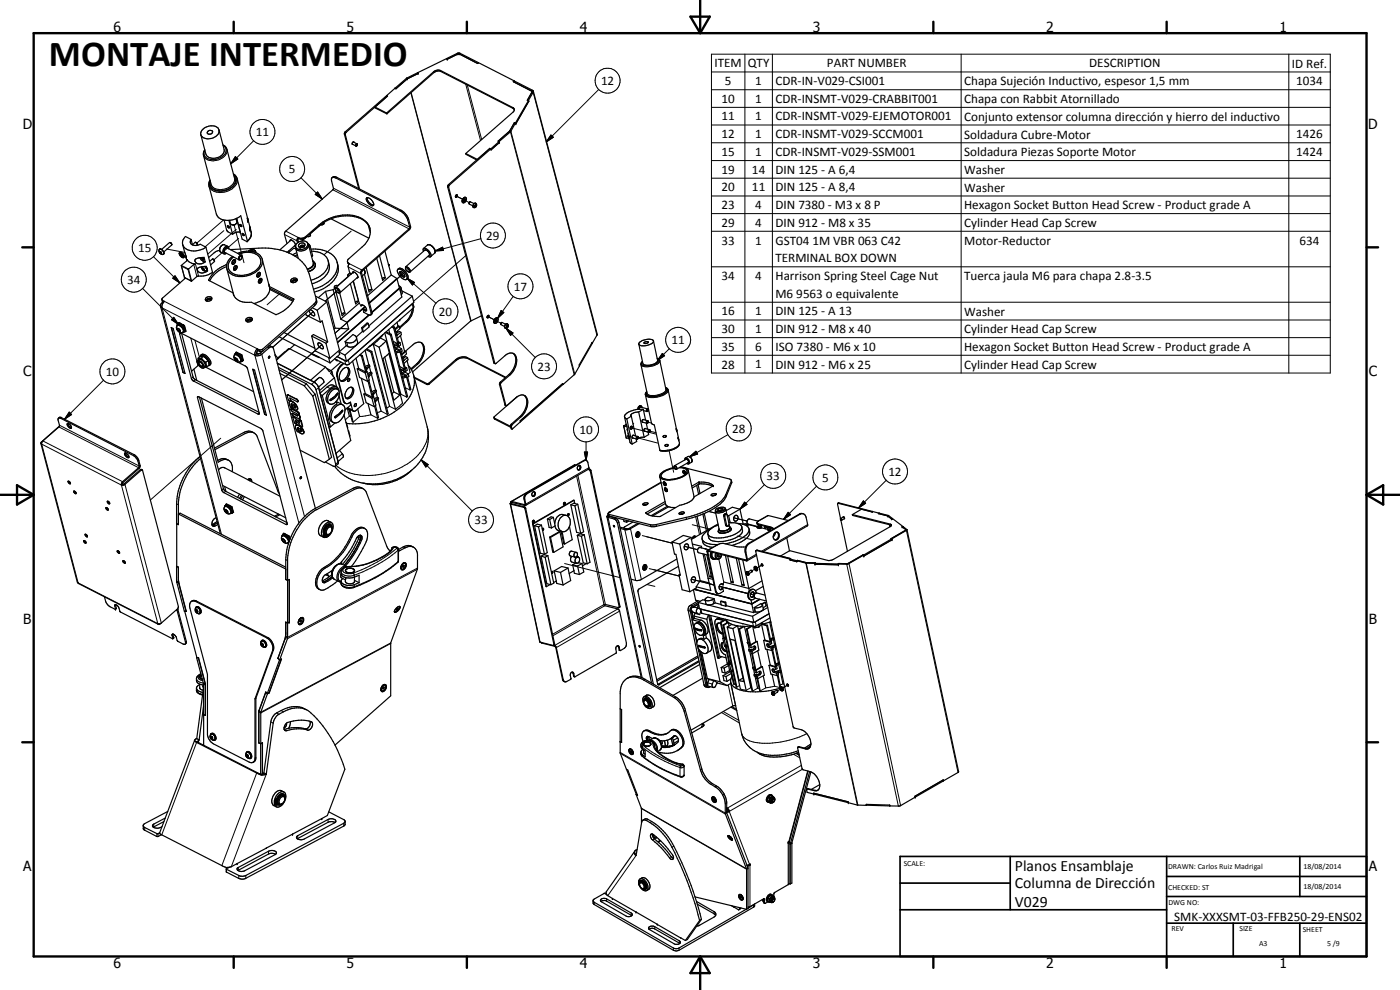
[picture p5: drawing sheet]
<svg xmlns="http://www.w3.org/2000/svg" width="420mm" height="297mm" viewBox="0 0 420 297" stroke-linecap="round" stroke-linejoin="round" font-family="sans-serif">
<defs><g id="words">
<text font-size="11" x="14.7" y="19.9">MONTAJE INTERMEDIO</text>
<g font-size="4.7">
<text x="304.6" y="261.2">Planos Ensamblaje</text>
<text x="304.6" y="266.6">Columna de Dirección</text>
<text x="304.6" y="272">V029</text>
</g>
<g font-size="4.2">
<text x="34" y="9.6">6</text>
<text x="104" y="9.6">5</text>
<text x="174" y="9.6">4</text>
<text x="244" y="9.6">3</text>
<text x="314" y="9.6">2</text>
<text x="384" y="9.6">1</text>
<text x="6.8" y="38.7">D</text>
<text x="410.6" y="38.7">D</text>
<text x="7" y="112.9">C</text>
<text x="410.8" y="112.9">C</text>
<text x="7" y="187.1">B</text>
<text x="410.8" y="187.1">B</text>
<text x="7" y="261.4">A</text>
<text x="410.8" y="261.4">A</text>
<text x="34" y="290.4">6</text>
<text x="104" y="290.4">5</text>
<text x="174" y="290.4">4</text>
<text x="244" y="290.4">3</text>
<text x="314" y="290.4">2</text>
<text x="384" y="290.4">1</text>
</g>
<g font-size="3.9">
<text x="214.4" y="20.2">ITEM</text>
<text x="224.4" y="20.2">QTY</text>
<text x="248.2" y="20.2">PART NUMBER</text>
<text x="326.9" y="20.2">DESCRIPTION</text>
<text x="387.7" y="20.3">ID Ref.</text>
<text x="180.4" y="25.5">12</text>
<text x="217.5" y="25.5">5</text>
<text x="226.7" y="25.5">1</text>
<text x="232.7" y="25.5">CDR-IN-V029-CSI001</text>
<text x="289.4" y="25.6">Chapa Sujeción Inductivo, espesor 1,5 mm</text>
<text x="389" y="25.5">1034</text>
<text x="216.5" y="30.9">10</text>
<text x="226.7" y="30.8">1</text>
<text x="232.7" y="30.9">CDR-INSMT-V029-CRABBIT001</text>
<text x="289.4" y="30.9">Chapa con Rabbit Atornillado</text>
<text x="76.8" y="40.9">11</text>
<text x="216.5" y="36.2">11</text>
<text x="216.5" y="41.5">12</text>
<text x="226.7" y="36.2">1</text>
<text x="226.7" y="41.5">1</text>
<text x="232.7" y="36.2">CDR-INSMT-V029-EJEMOTOR001</text>
<text x="232.7" y="41.5">CDR-INSMT-V029-SCCM001</text>
<text x="289.4" y="36.2">Conjunto extensor columna dirección y hierro del inductivo</text>
<text x="289.4" y="41.6">Soldadura Cubre-Motor</text>
<text x="389" y="41.5">1426</text>
<text x="216.5" y="46.8">15</text>
<text x="226.7" y="46.8">1</text>
<text x="232.7" y="46.8">CDR-INSMT-V029-SSM001</text>
<text x="289.4" y="46.9">Soldadura Piezas Soporte Motor</text>
<text x="389" y="46.8">1424</text>
<text x="86.7" y="52">5</text>
<text x="216.5" y="52.1">19</text>
<text x="225.7" y="52.1">14</text>
<text x="232.7" y="52.1">DIN 125 - A 6,4</text>
<text x="289.4" y="52.2">Washer</text>
<text x="216.5" y="57.4">20</text>
<text x="225.7" y="57.4">11</text>
<text x="232.7" y="57.4">DIN 125 - A 8,4</text>
<text x="289.4" y="57.5">Washer</text>
<text x="216.5" y="62.7">23</text>
<text x="226.7" y="62.7">4</text>
<text x="232.7" y="62.7">DIN 7380 - M3 x 8 P</text>
<text x="289.4" y="62.8">Hexagon Socket Button Head Screw - Product grade A</text>
<text x="146" y="72">29</text>
<text x="216.5" y="68">29</text>
<text x="226.7" y="68">4</text>
<text x="232.7" y="68">DIN 912 - M8 x 35</text>
<text x="289.4" y="68.1">Cylinder Head Cap Screw</text>
<text x="41.5" y="75.6">15</text>
<text x="216.5" y="73.4">33</text>
<text x="226.7" y="73.4">1</text>
<text x="232.7" y="73.4">GST04 1M VBR 063 C42</text>
<text x="289.4" y="73.4">Motor-Reductor</text>
<text x="390" y="73.4">634</text>
<text x="216.5" y="84">34</text>
<text x="226.7" y="84">4</text>
<text x="232.7" y="78.7">TERMINAL BOX DOWN</text>
<text x="38.2" y="85.2">34</text>
<text x="154.3" y="87.2">17</text>
<text x="232.7" y="84.1">Harrison Spring Steel Cage Nut</text>
<text x="232.7" y="89.4">M6 9563 o equivalente</text>
<text x="289.4" y="84.1">Tuerca jaula M6 para chapa 2.8-3.5</text>
<text x="131.7" y="94.7">20</text>
<text x="216.5" y="94.6">16</text>
<text x="226.7" y="94.6">1</text>
<text x="232.7" y="94.6">DIN 125 - A 13</text>
<text x="289.4" y="94.7">Washer</text>
<text x="216.5" y="99.9">30</text>
<text x="226.7" y="99.9">1</text>
<text x="232.7" y="99.9">DIN 912 - M8 x 40</text>
<text x="289.4" y="100">Cylinder Head Cap Screw</text>
<text x="201.5" y="103.3">11</text>
<text x="216.5" y="105.2">35</text>
<text x="226.7" y="105.2">6</text>
<text x="232.7" y="105.2">ISO 7380 - M6 x 10</text>
<text x="289.4" y="105.3">Hexagon Socket Button Head Screw - Product grade A</text>
<text x="31.7" y="112.7">10</text>
<text x="161.3" y="111.2">23</text>
<text x="216.5" y="110.6">28</text>
<text x="226.7" y="110.5">1</text>
<text x="232.7" y="110.6">DIN 912 - M6 x 25</text>
<text x="289.4" y="110.7">Cylinder Head Cap Screw</text>
<text x="173.9" y="130.1">10</text>
<text x="219.7" y="129.8">28</text>
<text x="266.6" y="142.7">12</text>
<text x="230.1" y="144.1">33</text>
<text x="246.7" y="144.5">5</text>
<text x="142.4" y="157.3">33</text>
<text x="352.4" y="276.3">SMK-XXXSMT-03-FFB250-29-ENS02</text>
</g>
<g font-size="2.4">
<text x="271.2" y="259.7">SCALE:</text>
<text x="350.6" y="260.8">DRAWN: Carlos Ruiz Madrigal</text>
<text x="391.2" y="260.6">18/08/2014</text>
<text x="350.6" y="267">CHECKED: ST</text>
<text x="391.2" y="266.7">18/08/2014</text>
<text x="350.6" y="271.4">DWG NO:</text>
<text x="351.6" y="279.3">REV</text>
<text x="372" y="279.4">SIZE</text>
<text x="391" y="279.6">SHEET</text>
<text x="377.9" y="283.8">A3</text>
<text x="398.3" y="283.8">5 /9</text>
</g>
</g></defs>
<g fill="none" stroke="#000" stroke-width=".3">
<path d="M137.2 16l.2 .2M137.4 16.2h.1M137.8 16.2h.1M138.1 16l-.3 .2M213.5 16.3h185.7v95.6h-185.7zM223.6 16.3v95.6M231.8 16.3v95.6M288.4 16.3v95.6M386.8 16.3v95.6M103.6 39.6l.3 .1M122 23.5l.2 .2M122.1 23.4l.2 .2"/>
<path d="M122.2 23.7h.1M122.3 23.6h.1M123.3 27.9l18 68.4M123.4 27.8l18 68.5M130.2 21.5v.3M132.2 21.2l.1 .3M139.8 25.3l4.4 16.9M140.2 25.5l4.4 16.4M152.9 39.4l.3 .1 19.1 72.9M153 39.3h.1M153 39.3l.3 .1 19.2 72.9M153.9 32.3l.1 .2"/>
<path d="M159.6 27.3h.1M159.7 27.6h.1M159.7 27.6l.3 .1 19.1 72.9M159.8 27.1l-.2 .2M179.7 26.8l-15.8 15.8M213.5 21.6h185.7M213.5 26.9h185.7M213.5 32.2h185.7M213.5 37.5h185.7M67 43.6a1.96 1.96 0 0 1 .8 1.9 1.96 1.96 0 0 1-1.3 1.6 3.9 3.9 0 0 1-5-.3l-.3-1.2 .3-.5M68.1 44.8a3.2 3.2 0 0 1-3.1 3.3 3.1 3.1 0 0 1-3.9-1.4M70.1 52.4a2.44 2.44 0 0 1-.9 4.2 4.8 4.8 0 0 1-6.1-.5 1.98 1.98 0 0 1 0-1.9"/>
<path d="M70.2 52.7a2.32 2.32 0 0 1-1.1 3.7 4.3 4.3 0 0 1-5.8-.5l-.2-1.3M70.4 53.5a3.8 3.8 0 0 1-4 3.4 2.68 2.68 0 0 1-3-1.6M70.6 47l.8 .7-2.2 1.4zM71.2 53.6a4 4 0 0 1-3.7 4 3.7 3.7 0 0 1-4.8-1.8M76.1 42.2l-6.9 6.9M90.3 53.3l6.4 6.4M94.6 58.3l.7-.7 1.4 2.1zM95.3 57.6l1.4 2.1-2.1-1.4zM99.9 56.9l22.9 11.8v.2M100.1 56.5l22.9 11.7 .2-.3M101.1 53.2l-.3 .2M103.4 40.3l.2 .1"/>
<path d="M134.4 56.1l.3 .1M134.6 55.4l.3 .1M136.7 58.7l2.1 1.1M165.3 40.5l.8 .7-2.2 1.4zM213.5 42.8h185.7M213.5 48.2h185.7M213.5 53.5h185.7M213.5 58.8h185.7M46 77l8 7.9M47.8 75.4l.5 .2 .2 .6-.6-.4zM47.9 74.8a1.24 1.24 0 0 1 1.2 1.4M47.9 75.4h.1"/>
<path d="M50 74.7l5.4 1M54.4 79.6l2.2 1.1 .9 3.6M54.5 79.8l1.9 1.1 1 3.4-2-1zM56.1 77.9l.1 .1M58.2 79.4l.9 3.6M58.7 79.2l.9 3.6M61 77.4l-.3 .2M61.4 80l.2 .1a.79 .79 0 0 1 .3 1.1M67.1 66l-8 6.9M67.2 69.2l-5.6 4.8M67.2 75.4l.1 .2M67.3 75.4v.2"/>
<path d="M67.3 74.8v.6M67.3 75.6l.2 .1M67.4 74.8l-.2 .6M67.4 73.4a1.39 1.39 0 0 0-1.3 .8 1.39 1.39 0 0 0 .1 1.4M67.7 74.4l-.4 .4M67.8 74.4l-.3 .3M67.8 79.4l.2 .5M68.1 74.3l.1 .1M68.1 74.3l-.4 .1M68.1 74.4h-.3M70.3 67.5l2.9 11.3M70.9 68.8l-8.6 7.4"/>
<path d="M71.6 71.5l-7.4 6.4M74.6 75.4a1.07 1.07 0 0 1 1.1-.5 1.07 1.07 0 0 1 .8 .8M75.4 69.6l-.1 1.4-1.1 1.3M76.7 75.5v.3M85.4 70.4l3.7 1.9M85.8 69.3l3.7 1.9M89.6 71.3l.1 .3M90.7 71.8l.1 .4M91.7 71l.1 .2M93.1 73.9l-.3 .3M93.8 76.6l-.3 .2M95.7 67.5l.1 .2"/>
<path d="M104.7 79l.1 .2M104.8 79.1l3.8 1.9 .1 .3M105.4 69.3l-8.2 7.2M120.3 63.1l-.2 .2M122.6 65.8l-.2 .2M127.5 75.1l.3-.1 .5 .2M127.7 75l.5 .3M128.2 75.3l.6 .7M128.3 75.2l.6 .8M128.3 73.5a2.21 2.21 0 0 1 2.2 1.8M128.8 76v.6M128.9 76l-.1 .6"/>
<path d="M130.5 75.3l2.3-1.1 .3 .9zM130.5 75.3v.6M139.3 60l-.2-.1 1.7 .9M139.8 76.7l-15.7 13.7M142.6 61.6h.3l-.3 .5zM142.8 61a.8 .8 0 0 0-.7 1.3M144.3 71.6l-13.8 3.7M213.5 64.1h185.7M213.5 69.4h185.7M42.8 86.5l10.7 10.8M48.5 90.9l.3 .2M48.8 90.1l.2 .6"/>
<path d="M49.3 90.4l27.9 14.2M52.1 95.2l1.4 2.1-2-1.4zM52.5 82.8l1.5 2.1-2.2-1.4zM53.2 98.6l.3-.1a.68 .68 0 0 1 .4 1.1l-.7-.6zM53.2 97.7a1.79 1.79 0 0 1 1.8 1.8l-.1 .1M54 96.9v.1M54 97h.1M54.3 99.9l-.4 .3M54.9 97.5h.1M55 97.5h.1M55.4 98l-.2 .1M55.5 98.3l-.1 .2"/>
<path d="M60.7 80.3l.5 .3 .1 .5-.6-.3zM61.3 81.1h.1M62.6 84l.1 .1M84 88.1l-3.8 3.3M88.1 89.7v.1M94 93.5l-12.1 10.7M94.3 91.2l.1 .5M100.5 100l9-7.9zM101.2 87.2l-3.6 3.1M104.5 80.1l3.7 1.9 .3-.2M104.9 81.8l.6 .3M106.1 84.3l1.7 6.6 .6 .9 .2-.2"/>
<path d="M109.2 80.9l.3 .9-.1 .4M109.2 92.6l-.3 .2 .3 .9M111.6 93.7l-.2 .2M121.1 82l-10.2 8.9M121.7 96.5l.3 .1M122.2 83.5l2.2 1.3-.6 .7zM122.2 83.5l8.6 7.5M122.3 80.9l-.6 .6M123.7 91.2l.3 1.3M146.3 94.9l2 1-1.8-.9M148.8 96.2l-.1-.1 1.6 .9M150.4 93.2l.8 .6-1.9 1.7z"/>
<path d="M151.8 98.5l2.2 1.4-.8 .7zM151.8 98.5l8.8 8.8M152 97.8l.4-.1-.2 .6-.2-.1zM152.3 97.2a.83 .83 0 0 0-.7 1.2M154 88.9l-4.7 6.6M213.5 80.1h185.7M213.5 90.7h185.7M213.5 96h185.7M31.1 114.1l-11.7 11.7M57.3 101.5l1.8 7M57.9 113.1l-.5 .4M58.5 102.1l1.3 5.1"/>
<path d="M58.6 113.9l-.5 .4M59.3 109l.1 .7M59.6 119l-.3 .3M70.4 107.4a.88 .88 0 0 1 .9 1 1.01 1.01 0 0 1-.9-1zM70.4 106.5a1.76 1.76 0 0 1 1.8 2M72.7 106.8l-.3 .1M72.8 107.1l-.2 .2M77.8 104.9l.1 .6M78.1 106l.5 .3 12.8 48.7M78.8 104.8l.1 .5M80.3 104.1l.5 .3M82.6 106.5h.1"/>
<path d="M86.5 118.5h-.1M89.1 119.8h-.1M94.3 114.7l-.8 .6M94.6 114.8v.1M95.5 115.9v.1M95.6 116.3l-.7 .7M95.8 113.3l-1.5 1.3M96.6 103.4l-12.1 10.6M98.2 116.1l.9 .5M101.1 112.9l.2 .2M101.1 118.3l.2 .1M102.4 109.5l.2 .1"/>
<path d="M103.5 108.2l.3 1.2M104.1 102.7l.3 1.3M104.5 108l.3 1.2M118.9 100.3l.4 .2M119.5 104l-.6 .5M120.2 118.5l.1-.2 1.8 .9 .2-.2M120.9 107.9l.4 .2M121.4 111.6l-.5 .4M121.6 116.3l1.5 .7 .2-.2M123.1 111.8l-.6 .4M125.1 109.1l.2 .2M128 115.1l.1 .3"/>
<path d="M128.7 115l.1 .2M136.8 107.9l.1 .3M140.3 107.3l.1 .3M148.2 108.8l.3 .2M149.9 115.3l.3 .1M150.1 114.6l.3 .2M152.8 112.4l.2 .1M197.3 107.6a.69 .69 0 0 1 .5 .6 .69 .69 0 0 1-.5 .7l-2.5 .9a1.75 1.75 0 0 1-2.3-.8l.3-.5M198 108.2a2.27 2.27 0 0 1-2.1 1.6 3.6 3.6 0 0 1-3.5-.2v-.2M198.8 106l.7 .7-2.2 1.4zM199.8 116.5a.76 .76 0 0 1 .3 .8 .76 .76 0 0 1-.6 .6 6.2 6.2 0 0 1-5 .8l-.5-.4 .1-.6M199.8 116.3l.3 .3a1.44 1.44 0 0 1-1.3 1.8l-1.7 .5a3.2 3.2 0 0 1-3.3-.6l.3-.7"/>
<path d="M199.8 116.8a2.25 2.25 0 0 1-2.1 1.6l-2.3 .3-.6-.2-.6-.5M200.5 117a3.4 3.4 0 0 1-3.1 2.1 3.6 3.6 0 0 1-3.7-.4v-.2M200.9 104.6l-3.6 3.5M213.5 101.3h185.7M213.5 106.6h185.7M12.5 132.6h.1M12.5 133.3l23.9 12.2 11 41.6-24-12.2zM12.9 132.3l23.9 12.2 .1 .3M17.3 128.3h.1M17.7 128.1l23.9 12.2 .1 .3M17.9 127.6l23.9 12.2 .2-.2M18.5 125.3l-.3 .2"/>
<path d="M20.8 123.7l.7 .7-2.1 1.4zM40.3 136.4l-.3 .3M41.6 138.1l-.2 .2M66.2 131.5l-21.1 18.5M73.1 129.8l.5 .2M77.8 123.9l-.4 .3M87.3 120.1l-.1 .1M87.5 121.4l-.1 .1M87.7 122.7h-.2M88 124l-.1 .1M88.4 125.2l-.1 .1M89 126.9h-.1"/>
<path d="M89.2 124.7h-.1M89.4 128.5l-.1 .1M89.4 123.6l-.1 .1M90.5 126.4l-.1 .1M90.8 127.8l-.1 .1M99.1 120l.2 .1M100.5 125.2l.2 .1M101.4 138.2h.1M101.5 138.6l-.8 .7M102.5 123.4l.3 .1M102.7 136.1l-1.5 1.4M103 120.3l.2 .1"/>
<path d="M104.4 122.3l1.4 .7M105.3 125l-.5-.1-1.1 1M113.2 123.8l1.2-.4 1.8 .9 .3-.2M113.6 125.3l-.2 .2-2.1-1-3.4 .5-1.9 1.7-.3-.2M120.8 120.9l-2.1 1.9-1.8-.9-.9 .6M126.4 138l2.1 1.4-.7 .7zM126.4 138l15.3 15.3M128.2 128.1a9.3 9.3 0 0 1-3.2 8.9 21.2 21.2 0 0 1-21 4.6l-3.1-1.9M148.4 125.5l.1 .3M151.5 121.4l.3 .2M153.2 127.9l.3 .2M153.4 127.3l.3 .1"/>
<path d="M156.1 125l.2 .1M172.5 139.5l-18.9 11v.2M175.2 138.2h.1M175.4 135.6h.9l-.4 2.5zM175.9 132.6v5.5M187.9 127.4l-.7 .4 .8 3.6M188.7 130.4l-.2 .6 .4 .5M189.1 128.3l7.7 1.9M189.5 128.1l-.2 .2M190.2 127l-.2 .3M191.3 131.4l6 1.5M192.3 121.8a.74 .74 0 0 0-.7 1"/>
<path d="M192.3 122.1l.1 .1M192.3 122.1l-.3 .1-.2 .6M192.3 122.2l-.3 .1-.1 .5M194.3 126.6l1.2 .4M194.9 129.3l2 .5M200.8 135.3l1.4 6.4M203.9 132.9a3.2 3.2 0 0 1-3.1 2.1h-2.8M205.9 137.8l.5 .2M206.2 137.8h-.4M206.4 138l.3 .5M206.4 138l.2 .5M206.4 137h.5"/>
<path d="M206.6 138.7l-.2 .2M206.6 138.7l-.1 .1M206.6 138.5v.2M206.9 137a1.23 1.23 0 0 1 .6 1.7M207 137l1.9-1.6 .5 .8zM218.4 130.4l-11.4 6.6M37.2 145.2l.3 .1 10.9 41.6M42.1 140.9l.3 .2M53 151.2l.5 .2M63.7 157.4l.8 .4M67 146.6l-.5 .4M67.5 152.9h.2a.78 .78 0 0 1 .6 1 .96 .96 0 0 1-.8-1z"/>
<path d="M67.5 152a1.79 1.79 0 0 1 1.7 2M67.7 147.4l-.5 .4M69.7 152.2l-.3 .2M69.8 152.7l-.1 .1M86.1 156.7l-.1 .1M86.2 157l-.4 .4M89.7 156.9l-13.2-50.3-27.9-14.2 17.9 67.9M94.5 152.6l.6 .3M105.9 146.6l.5 .2M153.8 150.7l-.6 .6 8.9 41.4M157.3 149.7h.2M157.4 152.1l-.2 .1"/>
<path d="M157.6 151.3l-.1 .4M157.8 152.5l-.2 .2M157.9 148.1l.2 .1M173 142.8l8.3 38.6-15.5 8.9M173.4 142.6l8.3 38.8M176.7 140.3l-19.1 10.9M177 140.8l-.2 .1M177.4 141.2l-.2 .2M182.7 154.3l.1 .5M182.9 155l-.4 .2 10.2 48.2M183 154.9v.1M184.7 155.4l-.4 .3"/>
<path d="M185.7 156.8l-.4 .2M188 158.7l-.5 .2 3.3 15.3M188.8 158.5l.4 .1 3.3 15.3M193.9 153.8v.2M195.2 157.4l.1 .6M196.9 157.4l.1 .5M198.4 144.9l-15.3 8.8M205.9 155.2l.1 .6M207.8 157.4l5.4 1.4M208.8 155l1.1 5.4M209.7 144.7l.1 .5M209.9 144.7l.1 .5"/>
<path d="M212.7 153.5l2.1 .5M214.1 145.7h.1M217.2 154.9h.3M217.8 157.5l.3 .1M217.8 148.4l.2 .5M219.5 144.4l.1 .5M220.2 155.4l4 .9M223.5 150.7l.7 .6-2.1 1.5zM227.5 157.1v.3M228.5 158.4l-.8 .1M229.4 145.4l-7.3 7.4M229.5 157.9l.1 .7"/>
<path d="M229.7 157.9l.1 .8M230.6 154.7l-3 1.7M230.8 158v.2M231.2 158.4l-.5 .6M236.5 153.7l.8 .7-2.1 1.4zM239.9 154.2l.2 .1M242.4 157.4l-13.9 8M245.1 145.9l-9.9 9.9M251.7 150.9l-.2 .1M259.1 150.3l.7 .7-2.1 1.4zM266 144.1l-8.3 8.3M266.3 154.8h.1"/>
<path d="M266.4 154.8h.1M266.6 154.6l-.3 .2M266.7 154.7l-.3 .1M266.9 157.5l.2 .6M267 157.5l.1 .5M267.2 157.3l.1 .2M271.8 159.1h.2l15.5 72.7M272.1 158.9l-.2 .1M53 174.3l.6 .2M53.1 174.8h.6M84.7 161.7a.85 .85 0 0 1 .9 1 .85 .85 0 0 1-.9-.9zM84.7 160.8a1.77 1.77 0 0 1 1.9 1.8l-.2 .2"/>
<path d="M85.8 167.9l.5 .3M86.9 161.1l-.2 .1M87 161.5l-.1 .1M96.8 174.3l.9 .5M97.1 160.4l.2 .2M97.3 170.2l.4 .2M99.3 171.4l.2 .2M102.4 171.5a2.76 2.76 0 0 0 3.6 1.2l.3-.1M102.4 174.9a2.22 2.22 0 0 0 2.5 1.4l1.4-.3M102.6 169.2a2.58 2.58 0 0 0-2.8 2.5l-.1 1.3 .6 .8M103.5 170.2a2.83 2.83 0 0 0-1.6 4.1l.5 .2M104 170a2.89 2.89 0 0 0-2.9 3.1l.1 .9 .6 .5"/>
<path d="M104.8 170v.1M104.8 170.1a1.42 1.42 0 0 0-1.9 1.3l1.2 .7 1.9-.1M105.2 161l.4 .2M106 172l.3 .6M106.3 172.6v.6M106.3 175.4v.6M106.3 176l-.1 .3M107.1 161.2l.5 .3M107.6 161.7l.6 .2M108.2 162l.3 .1M110.3 169.1h.1M110.4 169.1l-3.4 .8-2.2 .2"/>
<path d="M117 165.7l-.3 .1M118 164.2h.1M118.1 164.2h.1M118.1 164.2l-.5 .3M118.1 164.2l-.1 .3a14 14 0 0 1-6.6 4.3l-1 .3M118.4 164.1v.1M118.4 164.2l.6 .1v.2M118.4 164.2h-.3M119 164.5l.5 .6M119 164.5a41.1 41.1 0 0 1-13 7.5M119.5 165.1v3.4M119.5 165.1a42.8 42.8 0 0 1-13.2 7.5"/>
<path d="M119.5 168.5a46 46 0 0 1-13.2 7.5M119.5 168.5l-.2 .3M119.6 165l.4 .2M119.6 165l-.1 .1M119.6 164.8v.2M119.6 168.3l-.1 .2M121 164.1l.6 .3M125.3 170.8l-39 20.8-.5-.5M125.3 170.4l-39 20.8-.5-.3M169.4 169.1l16.7 4.2M192.8 160.7l8.9 2.3M194.2 175.4l2.3 .5"/>
<path d="M194.8 170.6l9.1 2.2-7.7-1.9M205.4 163.9l4 1M207.5 173.8l6.8 1.7M212.7 165.4l-.5 .2M213.9 179.9l.3 1.2M214.7 177.4l.2 .1M214.8 165.9a1.26 1.26 0 0 0 .4 1.9M215 166a.97 .97 0 0 0-.2 1 .97 .97 0 0 0 .9 .6l.5-.3 .3-.9M215.5 163.4l-3 1.7v.3M215.7 167.7l1.5 6.9-.2 .9-.2-.1M215.8 175.9l8.7 2.2zM216.7 176.4l.2 .1 .2 .8"/>
<path d="M221.3 160.8l5 1.3M223.6 165.7h.2M224.1 171.5l.5 .2 .1 .8M224.1 167.9l-.1 .4M224.7 163l.2 .1M225.2 178.3l1.2 .3M226.9 170.6l.1-.1-1.4 .8M227 166.3l-2.9 1.5M227.2 165.1l-.2 .1M228.9 169.4l-1.7 .9 1.5-.8M242 168.8l-.2 .2 15.5 72.6M242.1 168.8h.1"/>
<path d="M242.1 168.8l-.1 .2 15.5 72.6M254.2 169.1l-.1 .2 15.5 72.6M254.3 169.1h.1M254.6 169l.2 .1 15.5 72.6M34.7 181.6l-.3 .2M34.9 182.5l-.2 .2M48 187.2h.1M51.9 190.4l-.3 .2M52.1 191.3l-.2 .2M53.4 182.8l-.5 .2M55.9 192.4l-.2 .3M58.7 183a.41 .41 0 0 1 .6 .2 .41 .41 0 0 1-.3 .6z"/>
<path d="M59 180.3l-.3 .2M59 182.3a1.08 1.08 0 0 1 .8 1.7M78.5 193a.53 .53 0 0 1 .4 .2 .53 .53 0 0 1 0 .6l-.5-.3zM78.6 192.4a1.01 1.01 0 0 1 1 .5 1.01 1.01 0 0 1-.2 1.2M80.4 191.3l-.3 .1M82.1 195l-.3 .2M85.5 191.8v.1M85.8 189.9h.1M117.3 193.1l-39 20.8-.6-.3M117.3 192.9l-39 20.8-.5-.5M162.6 192.8v.2M166.4 193.2l-.2 .1"/>
<path d="M181.5 181.7l-15.6 9.1M185.4 182.7l-19 11 .1 .2M185.6 194.1l.2 .1M185.8 195l.2 .1M186 183.3l-19 11-.2-.1M186 181.9l-.2 .1M206.5 183.2l.7 .2M207.2 181.7l.6 .1M207.4 183.2l.2 .1M207.8 182.2h.3M207.9 183.6l1.3 .4M208.9 188.8h-.1"/>
<path d="M210 193.9l-.2 .1M210.3 182.8l.3 1.2M210.3 186.1l-.7 .3M210.6 189.2l-.2 .1M211.6 194.4h-.1M215.8 185.7l-.2 .1M215.9 185.3l.1 .4M225.8 186.7l.3 1.2M226.1 194.8l.4 .1M226.2 188l.1 .3M226.5 182.4l.2 1.2M226.6 187.9v.4"/>
<path d="M226.7 186.6l.2 1.2M227.4 187.5l.2 .7M227.8 187.3l.1 .7M228.5 186.9v.3M228.8 186.7v.4M231 193.9l-.4 .3M59 207.1a1.81 1.81 0 0 0 1.8 1.2M59 203.6a1.92 1.92 0 0 0 2 1.3M59.8 202.6h-.3M59.8 202.6a.79 .79 0 0 0-.3 .9 .79 .79 0 0 0 .7 .5l.7 .2M60.3 202.2l-.5 .4M61 205h.6"/>
<path d="M61.1 205.2l.5 .3M81.3 216.6l.7 .4M83 213.9l.7 .4M84.4 213.2l.7 .4M85.3 218.9l.8 .3M91.6 218.7l.7 .4M168.8 203.8l.2 .1M172 202l.2 .1M172.2 202.9h.2M193.6 203.8l-.4 .2M194.6 212.1l-.1 .1M195 219.3l-.2 .2"/>
<path d="M197.5 205.3l.4 .1M202.8 209.1l-.4 .2M205.7 213.1l-.4 .3M210.9 217v.4M211.3 205.4l.6 .2M212.2 205.4l.2 .1M212.4 204.9l1.4 .3M216.5 213.8l5.4 3.1M217.1 213.5l4.7 2.7M218.6 205.5l1.3 6.3M219.3 205l1.5 6.7M220.8 205.1l-.6 .2"/>
<path d="M222 205.7l-1.1 .4M225.5 206.4l-1.6 .7-1.7-.4M227.7 202.3l.4 .1M227.8 206.5h-.4l-1.7 .8M231.7 207.9l.2 .1v.4zM231.8 207.6h.2a.67 .67 0 0 1 .3 .9M232.6 201.5l-.4 .2M234 206.3a7.5 7.5 0 0 0-4.2 .1l-1.8 .9M234.5 206.6l.1-.1-1.3 .8M235.3 205.3l-1.2 .2M236.5 205.4l-1.6 1 1.5-.8M236.5 205.5h-.1"/>
<path d="M59.6 222.8h-.6l-10.5 27.7M59.8 222l-.3 .8M63.3 220.9l.4 .2v.6l-.4-.2zM63.4 220.3a1.07 1.07 0 0 1 1 .6 1.07 1.07 0 0 1-.1 1.1M74 226.4l.4 .1 .2 .5a.45 .45 0 0 1-.6 0 .45 .45 0 0 1 0-.6zM74.1 225.8a1.03 1.03 0 0 1 1 .5 1.03 1.03 0 0 1-.1 1.2M76.8 227.3l-.3 .2M77.7 232.1l-.7-.2-10.4 27.8M79.9 232.3l-10.5 27.8M82.9 239.6l.2 .1M186.1 225.8l31.6 18.2 .4-.3M186.2 226.1l31.5 18.2 .4-.4"/>
<path d="M192.4 223.5v.2a30.8 30.8 0 0 0 12.3 6.7l.6-.5M192.4 226.1v.2a30.1 30.1 0 0 0 12.3 6.7l.6-.5M192.7 226.4l.1 .5M193.1 223.7l-.4 .4v.5M193.1 223.7a36.1 36.1 0 0 0 11.2 6.1M194.9 222.2a2.35 2.35 0 0 1 2.4 3l-.1 .2M195.3 222.3a2.61 2.61 0 0 1 1.7 2.8M196 223.1l.2 1.2 1.2 1.5M196 223.1a1.84 1.84 0 0 0-3.2 .1l.3 .5M196 223.1l.4 .3M196 221.5a2.41 2.41 0 0 1 2.2 3.4l-.1 .1M197.4 225.8a14.9 14.9 0 0 0 7.4 3.6"/>
<path d="M197.4 225.8h.2M198.6 222.3l.2 .5-.2 .5M202.4 220.7l-.2 .2M202.6 228.8h-.1M204.3 229.8l-.2 .4 .1 2.9M204.8 229.4l.3 .1M204.8 229.4l.1 .1M204.9 224l-.3 .2M204.9 229.3l-.1 .1M204.9 229.5h.2M204.9 229.5l-.1 .2-.5 .1M205.1 229.5l.2 .2"/>
<path d="M210.6 230.8l-.4 .2M213.8 235.1l-.4 .2M215 235.8l-.4 .3M217.3 238.3l-.4 .2M222.6 220.1a4.5 4.5 0 0 0 4 2.7 27.8 27.8 0 0 0 15.5-2.7M232.2 239.6a.7 .7 0 0 0-.6 1.1M238.2 226.3l1.8 1.1M239.6 226.4l.2 .2M239.8 224l-.2 .2M240.5 229.7l-22.2 12.8-.2-.1M240.8 230.8l-21.9 12.7 6 15.8M241.9 224.6l-.2 .1"/>
<path d="M242.4 231.3l-5.7 21.3M242.5 236.6l-.2 .1M244.6 237.2h-.2M43.4 248.3v.8M46.1 247.3v.8M47.1 250.1v.9M47.4 250.1v.9M80.6 255.4v.8M82.5 240.3l.2 .2M82.5 241.2l.2 .1M89.4 250.7v.9M98.5 245.9v.8"/>
<path d="M103.2 247v.9M190.8 255.1l.3 .3M190.9 256.7l-8.5 12M192.5 242.5l31.5 18.1 .4-.3M192.5 242.6l31.6 18.2 .4-.2M194.5 245.9l-.5 .3M195.6 246.5l-.5 .3M196.4 251.7l-.5 .3M201.5 257l-.6 .3M202.2 253.9l-.5 .3M218.1 240.9l-.4 .3M225.1 259.5v12.5"/>
<path d="M236.5 252.9v12.5M236.8 252.7l.8 .2M237.6 253.1l-.4 .2-.4-.2M68 260.8v.9M71.5 260.3v.8M71.7 262.7v.9M73.8 262.7v.8M178.3 270.7v.7M182.1 269.7v.7M189.4 273.9v.7M192.1 264.3l-.1 .1M196.5 278v.7"/>
<path d="M214.3 273.5v.7M226.1 271.5v.7M228.8 269.9l.3 .1M229.1 270h.1M229.1 270.7l.3 .1M229.4 269.9l-.3-.2v.4M232.2 269.5a.68 .68 0 0 0-.6 1M202.1 284.4v.7M203.8 284.4v.7M203.9 282.3v.7"/>
<circle cx="78.8" cy="39.6" r="3.7"/>
<circle cx="182.4" cy="24.2" r="3.8"/>
<circle cx="87.7" cy="50.7" r="3.7"/>
<circle cx="43.4" cy="74.4" r="3.8"/>
<circle cx="147.9" cy="70.7" r="3.8"/>
<circle cx="40.2" cy="83.9" r="3.8"/>
<circle cx="133.7" cy="93.4" r="3.8"/>
<circle cx="156.2" cy="85.9" r="3.7"/>
<circle cx="33.7" cy="111.4" r="3.8"/>
<circle cx="163.3" cy="109.9" r="3.8"/>
<circle cx="203.5" cy="102" r="3.8"/>
<circle cx="175.9" cy="128.8" r="3.8"/>
<circle cx="221.7" cy="128.5" r="3.8"/>
<circle cx="144.4" cy="156" r="3.7"/>
<circle cx="232.1" cy="142.8" r="3.8"/>
<circle cx="247.7" cy="143.2" r="3.7"/>
<circle cx="268.6" cy="141.5" r="3.8"/>
<circle cx="224.1" cy="172.1" r=".26"/>
</g>
<g fill="none" stroke="#000" stroke-width=".35">
<path d="M134.1 17.6l3.6-1.7 5.9 2.9M134.1 17.6h.1M134.1 17.6l-8.8 4.2M137.4 16.2l-3.2 1.6-.1-.2M137.4 16.2h.4l5.6 2.8 .2-.2M143.6 18.8h.1M143.6 18.8l-.3 .2M143.6 18.8l10.7 5.5M60.7 39a3.6 3.6 0 0 1 4.7-.6 2.02 2.02 0 0 1-1.5 3 2.56 2.56 0 0 1-3.7-1.3zM62.4 39.4a.69 .69 0 0 1 .9-.3 .69 .69 0 0 1 .4 .8 .78 .78 0 0 1-.8 .4 .78 .78 0 0 1-.7-.6zM65.7 39l1.6 5.8a2.99 2.99 0 0 1-4.2 2.6l-.8-.5-.5-.6-1.5-5.9M112.6 32.1v.3l3.5 1.8"/>
<path d="M112.6 32.1l3.4 1.8M116 28.7l-12.6 11.1-.1 .3 4.3 16.5M116 28.7l.3 .1M116 33.9l.1 .3M116.3 28.8l-12.6 11.3 4.2 16.6M116.3 28.8l-3.7 3.3M118.5 26.5l-2.5 2.2M118.6 26.5h.1M122.3 23.6l-3.5 3-.2-.1M125.3 21.8a15.5 15.5 0 0 0-6.7 4.7M125.3 21.8l.2 .3-3.2 1.5M154.3 32.7l-22.2-11.4h-.5l-1.4 .5-14.1 12.4"/>
<path d="M154.3 32.7v.4l-.3 .6-14.2 12.4M154.3 24.3h.1M154.3 24.3l-.3 .2 5.6 2.8M154.3 32.7l-.2-.4-21.9-11.1a2.05 2.05 0 0 0-2 .3l-14.2 12.4M154.7 36.9a12 12 0 0 1-4.9 5.6M154.7 36.9l-.3-.1-1.5 2.6-3.3 2.9 .2 .2M158.3 30.1h.3M158.3 30.1h.1M158.6 30.1l.1 .3M158.6 30.1l-3.9 6.8M158.7 30.4h.1M158.7 30.4l-3.9 6.8-.1-.3"/>
<path d="M159.6 27.3l.1 .2-1.4 2.6M160.1 27.3l-5.8-3-.2 .2 5.5 2.8M160.1 27.3l19.1 72.9-1.5 2.8M160.1 27.3l-1.5 2.8 .1 .3M61.5 44.9l-.4 .7-.1 .8 2.4 8.9M63 54l-.4 1.2 .1 .6 2.5 9a2.69 2.69 0 0 0 2 1.2M66.9 43.5l1.1 1.1 2.4 8.9M70.1 52.2l.7 .6 .4 .8 4.2 16.1a2.91 2.91 0 0 1-1.2 2.8M99.6 53.3l.5-.1 .7 .2 19.3 9.9a5 5 0 0 1 2.3 2.7l.6 2.2-.2 .5-14.2 12.3-.3 .5-.1 .5 3.2 11.9-.1 .6M99.6 53.3l.6-.3 .6 .1 19.5 10a5 5 0 0 1 2.3 2.7l.6 2.1-.2 .9-14.5 12.7 3.1 12.2M99.6 53.3l-.1 .8 .6 2.5-.1 .3-14.5 12.7-.1 .8 .7 2.7M105.7 43.2l.2 .1"/>
<path d="M105.7 43.2l1.1 .6M106 42.6l-.3 .6M106 42.6l.2 .1M106 42.6l1.1 .6M106.8 43.8h.2M107 43.8h.1M107.1 43.2l-.3 .2v.4M107.1 43.2l.2 .2-.3 .4M107.1 43.2l-.3 .4 .2 .2M107.2 43.2l.1 .1M107.3 43.3v.1M110 59.4a1.88 1.88 0 0 1 2 2.3 2.24 2.24 0 0 1-2.1-2.1z"/>
<path d="M110.2 59.3a2.37 2.37 0 0 0 1.9 2.2M137 58.5a.38 .38 0 0 1 .2 .4 .38 .38 0 0 1-.5 .3v-.1M137 58.5l-.3 .6M139.3 59.7h.3v.4l-.3 .4-.2-.4zM139.5 59.2a.99 .99 0 0 0-.5 1.6M139.5 59.2l.3 .1M139.5 59.7v.5l-.4 .2M139.5 59.2a1.02 1.02 0 0 0-.5 1.6M139.8 59.3a.98 .98 0 0 1-.8 1.5M139.8 46.1l.1 .2 3.2 1.7M147 44.5l-12.4 10.9-.3 .6 13.9 52.8 .4 .3M147 44.5l.3 .2"/>
<path d="M147 44.5l.1 .1M147 44.5l-3.7 3.3-3.5-1.7M147.3 44.7l-12.4 10.8-.3 .6 14 53M147.3 44.7l.1 .3M147.4 44.9v.1M149.8 42.5l.1 .2-2.5 2.3M149.8 42.5l.1 .3-2.5 2.2M149.8 42.5l-2.5 2.2M47.9 74.7l.6 .1 .7 .8a.59 .59 0 0 1-.4 .8 .59 .59 0 0 1-.7-.4l-.4-.5zM47.9 75.6l.1-.1 .2 .1 .2 .3-.1 .2-.2-.2M47.9 75.6l.2 .3M48.1 75.5l-.2 .1"/>
<path d="M48.3 75.7l-.2 .2M51 72.8l.5 .4M51.5 73.1l-.6-.3-2.4 2M51.5 73.2l.1 .2M51.5 73.2v.3l-2.4 2.1M53.8 75.8a.96 .96 0 0 1 1.1 .2 .96 .96 0 0 1 .2 1M53.9 75.8l-.1 .2 .3 .8 .5 .4 .5 .1M53.9 75.8l.9 .4 .3 .8M54.2 76.1l.7 .8M54.4 79.8h.1M54.4 79.8l1 3.5M54.8 73.4a4 4 0 0 0 5.2 1.6l1.8-.8"/>
<path d="M54.8 73.4l1.1 3.9-.1-.5M54.9 76.8l.2 .2M54.9 76.8l-.6-.7-.3 .1 .1 .3a.48 .48 0 0 0 .3 .4 .48 .48 0 0 0 .5 0M54.9 76.8v.1M54.9 76.9l.2 .1M55.1 77v.3M55.3 76.8h.1M55.3 76.8l-.2 .2M55.3 76.8l-.2 .5M55.8 77.3l.3 .9M56.1 78.2l-1.7 1.6M56.1 78.2v-.3l.7 .7 1.9 .6-.5 .1-1.8 1.6"/>
<path d="M57.4 71.8l-1.7-.8-.9 1.3v1.1M57.4 71.8a1.24 1.24 0 0 0 0 1.5 1.24 1.24 0 0 0 1.5 .4l1.2-.4 1.7 .9M57.4 71.8l.4 1.6M58.6 77.9l.9-.5 1.7-.2 .4 1.4a1.8 1.8 0 0 1-3.1-.6zM58.7 72.7l.5 .5-.2 .4M58.7 72.7l-.9 .7M58.7 72.7l.3 .2M59 72.9l.1 .2M59.1 73l.1 .3M60 77.3l.6 .8 1 .5M60.8 77.3l.4 .6a.59 .59 0 0 1-.8-.6M61.5 79.9l.2 .2"/>
<path d="M61.8 79.9l.2 .4M61.8 74.2l2 7.5a6.8 6.8 0 0 1-4.6 1.2l-1.8 1.4M63.8 77.7l-.9 .7M63.8 77.7l.1 .1M63.8 77.7l.3 .2M63.9 77.8l.2 .1M64.1 77.9l.1 .2M64.1 77.9l.2 .3M64.3 78.1h.1M64.3 78.1l.1 .2M64.4 78.3l-1.2 1.2M65.9 75.1a5.3 5.3 0 0 0-3.3 2.2"/>
<path d="M67.3 66l.8 3.3 1.7 1M67.5 75.7l4.2 2.3M68 76l-.7 .2M68 79.4a8.2 8.2 0 0 0-5.3 4.8l7.3 3.7M68.1 74.4l4.4 2.2M68.2 67.8l.1-.1a.36 .36 0 0 1 .4 .2 .36 .36 0 0 1-.1 .5zM68.4 73.9l-1-.5a1.36 1.36 0 0 0-1.3 .8 1.36 1.36 0 0 0 .1 1.4l1 .6M68.7 74.7a.68 .68 0 0 0-.5-.9 .68 .68 0 0 0-.9 .5 1.13 1.13 0 0 0 0 1.9M68.7 66.1l1.1 4.2M68.8 68.3v.1M68.9 66.1l.5 1.3h1.1M69.1 74.9l8.6-.4a17 17 0 0 1 13 4.1 8.1 8.1 0 0 1 2.1 3.6l2.1 7.5"/>
<path d="M70.3 77.9l-.1 .8-.5 .4M70.3 77.9h.1a.82 .82 0 0 1-.3 1.4l-.4-.1M70.3 77.9l-.5 .4-.1 .9M70.4 67.4l-.5 .1M70.6 67.3l-.2 .1M70.7 67.3h-.1M70.8 79.7a.71 .71 0 0 1 .2 .9 .71 .71 0 0 1-.8 .3h-.1M70.8 79.7v.4l-.3 .5M70.8 79.7l-.5 .4-.2 .4M70.8 65.6l.3 1.1-.6 .7M71 65.5l1.1 4.1a3.1 3.1 0 0 0-2.3 .7M71.1 65.5l1.2-.8 1.9 7.8-1.5-.7z"/>
<path d="M71.1 65.5l-2 .6-1.9-.1M71.7 76.2a4.9 4.9 0 0 1 6.4 1.4 3.7 3.7 0 0 1-2.7 4.4 5.3 5.3 0 0 1-6.6-1 2.98 2.98 0 0 1 1.3-3.9M72 67.4l.5 .2v.4l-.4-.2zM72.5 76.6a.84 .84 0 0 1 0 .9 .84 .84 0 0 1-.8 .5M72.5 76.6a.87 .87 0 0 0-.8 1.4M72.5 68h.1M72.6 77a.5 .5 0 0 0-.7 .2 .5 .5 0 0 0 .3 .7h.1M72.8 70l.4 .3v.4l-.3-.1zM74.2 65.4l.1 .9M74.2 65.4h.1M74.3 65.4v.9M74.3 66.3h.1"/>
<path d="M74.6 75.4l-1.7 .1-1.6 .5M74.6 75.4a1.46 1.46 0 0 1 2.1 0l.1 .4M74.6 75.4h.5M75 68.1l.1 1zM75.1 75.4l1 .2M75.6 75.2l-.5 .2M75.6 75.2l.5 .4M75.6 75.2l.1 .3M76.1 75.6a3 3 0 0 1 2.6 2.3 3 3 0 0 1-1.3 3.3 6.9 6.9 0 0 1-8.7 .5 3.2 3.2 0 0 1 1.1-4.8M78.7 77.8l2.1 8.1M86.7 75.3l.1 .4M87.3 72v.1"/>
<path d="M87.3 72l.9 .6 .5 .9M87.3 72l-.3 .3M87.4 72l-3.4 3M88.6 73.6h.1M88.6 73.5h.1M88.7 73.5l-.4 .3M88.7 73.5l-2.5 2.2M88.7 74.5h-.6l-1.5 1.4M88.7 74.4l.8 3.2M89.1 75.8l-1.3 .7M89.2 76.4l-.7 .4M89.5 71.2a2 2 0 0 0 2.2-.2l4-3.5a11.8 11.8 0 0 1 13.4-1.6 4.5 4.5 0 0 1 .9 6.8l-.8 1-4.5 3.9a.8 .8 0 0 0-.4 .8 .8 .8 0 0 0 .5 .7l-.3 .8 .4 1.9"/>
<path d="M89.5 71.2l.1 .3M89.5 71.2l-.4 .9 .2 .7M89.6 71.5l-.2 .4 .1 .7M89.6 71.5l1.2 .3M89.9 74.2l.3 .1M90.2 74.3h.2M90.8 71.8v.3M91.1 74.1l-.8 .2M91.1 74.1l-.7 .2M91.3 74a.81 .81 0 0 0-1.2 .3M91.3 74l.2-.3a.92 .92 0 0 0-.7-.9 .92 .92 0 0 0-1 .4l-.2 .7 .6 .4M91.3 74l-.2 .1"/>
<path d="M91.3 73.9a.67 .67 0 0 0-.8-.3 .67 .67 0 0 0-.5 .7M91.3 73.9l-.1 .1M91.3 73.9h.1M92.2 72.8a2.23 2.23 0 0 0-3.5 1M92.2 72.8a1.86 1.86 0 0 1-2.6 2l-.7-.4-.2-.6M92.2 72.8a1.54 1.54 0 0 1 .1 1.7 1.54 1.54 0 0 1-1.5 .7 1.71 1.71 0 0 1-2.1-.9v-.5M92.5 73.2l.5 .5 .8 2.9-.3 .4M92.6 73.4l1.4 5.5a1.84 1.84 0 0 1-1.8 1.8M93.1 70.7l-.1-.5 .2 .3-.2 .4-.9 .1-1.5 1.3M93.3 74.8a7.8 7.8 0 0 1 7.6 3 5.8 5.8 0 0 1-2.9 7.2l-1.8 1-2.1 .8M93.5 75.4a4.9 4.9 0 0 1 5 3 4.9 4.9 0 0 1-2.9 4.8l-2.3 .9M94.6 79.2l-.8-1a1.56 1.56 0 0 1-1.2 2.5l-.4 .1"/>
<path d="M94.6 79.2a2.25 2.25 0 0 1-2.1 2.2M94.6 79.2a2.13 2.13 0 0 1-2.1 2.3M95.8 67.7a12 12 0 0 1 13.4-1.5l1.2 1.1 .6 1.3M97.1 66.8l.1 .4M97.1 66.8v.4l-.9 .2-4.6 4-.8 .4M98.5 78.2a4.7 4.7 0 0 1-2.7 6.1l-2.2 .8M99.3 65.7l11.4 5.8M101.2 78.7a5.6 5.6 0 0 1-2.4 6.8l-1.7 1.1-2.8 1.1M104.3 78.5l.4 .8M110.5 67.5l.6 2.3M113.1 77.5l1.7 6.6 .8-.7M113.9 76.8l1.7 6.6"/>
<path d="M115.5 75.3l1.9 7.2M116.5 79.3h.2M116.6 79.3h.1M116.6 79.4l.1 .1M116.7 79.3v.5M127.1 75.4a.61 .61 0 0 1 0-.9 .61 .61 0 0 1 .9 .2 1.82 1.82 0 0 1 1.1 2.4l-.7-.2M127.1 74.5l1.2-1a1.99 1.99 0 0 1 2.2 2.4l-1.3 1.1M127.5 75.1l-5.8 5M128.8 76.6l-5.7 5M141 60.6l-.2 .4M141 60.6h.1M142.2 61.2l.3-.2a.67 .67 0 0 1 .5 .8 .67 .67 0 0 1-.9 .4l-.2-.5z"/>
<path d="M142.3 61.1l-1.1-.5-.3 .1v.6l1 .5M142.5 61.8l.1 .2h.2M142.5 61.8h.1M142.6 61.8l.2 .2M142.7 61.6h.1M142.7 61.6l.2 .1M142.7 61.6l-.1 .2M142.9 61.7l-.1-.2-.3 .3M142.9 61.7l-.1 .3M48.2 91.9l17.9 68.2M48.6 89.9l.7 .5-.6 1-.1 1a.93 .93 0 0 1-.4-1 .93 .93 0 0 1 .7-.8M48.6 89.9l.1 .5 .4 .3"/>
<path d="M51.4 98.3l.6 .3 3.5 13.5-.6-.3zM51.5 98.3l3.4 13.5M53.1 97.8l.1-.3a1.96 1.96 0 0 1 2 2.1M53.2 97.7a1.33 1.33 0 0 1 1.8 1 .84 .84 0 0 1-.4 1.1 .84 .84 0 0 1-1.1-.4 1.21 1.21 0 0 1-.3-1.7zM53.2 98.8l.2-.2 .6 .6-.1 .3-.4-.2M53.2 98.8l.3 .5M53.5 98.6l-.3 .2M53.5 97.2l.5-.2 .9 .5v.2M53.5 97l.8 .3 .7 .5M53.5 97h.3M53.5 97v.2M53.5 97.2l-.3 .2"/>
<path d="M53.9 99l-.4 .3M53.9 98.9v.1M53.9 100l.4-.1 19.7 10.3 3.8 14-20-10-.3-.5zM54 96.9l-.3-.1v.2M54 96.9l-.2 .1M54.5 97.3h-.1M54.9 97.7l.2 .1M54.9 97.7l.1 .1M55 97.8l.1 .3M55.1 97.8v.2M55.1 97.8l-.1-.3 .4 .2 .4 1.7-.2-.1M55.1 97.8l.1 .4"/>
<path d="M55.1 97.8h.1M55.1 98.1l.4 .7v.5M55.2 99.6l-.4 .1M55.4 83.3h.1M55.4 83.3l2 1M55.4 99.4l.1 .1M55.5 99.4v.1M55.5 99.3l-.3 .4M55.7 83.4l-6.9 6-.2 .5M55.7 99l-.1 .1M60.5 80.1l.3 .8a.96 .96 0 0 0 1.2 .3M60.7 80.6l.1-.2 .2 .2 .2 .3h-.3"/>
<path d="M60.7 80.6l.2 .3M60.9 80.5l-.2 .1M61.2 80.7l-.3 .2M61.7 80.1l.1 .2M61.7 80.1l.3 .5M61.9 81.2l.4 .1M61.9 80.4l.1 .2M62 80.3l.2 .5-.2 .4M62 80.3l-.1-.4-.9 .1a2.04 2.04 0 0 0-1.8 .7 1.41 1.41 0 0 0 2.1 1.1l1-.5M62 80.6v.2M62 80.8v.4M62.2 80.9l.1 .4"/>
<path d="M62.2 80.6l-.2 .3M62.2 80.6l-.2 .2M63.3 90a.69 .69 0 0 0-1.2 .3M63.5 89.7a1.23 1.23 0 0 1-1.7 .5M63.5 89.7l.1-.1a.98 .98 0 0 0-1.2-.5 .98 .98 0 0 0-.7 1l.1 .1M63.5 89.7a1.17 1.17 0 0 0-1.7 .5M68 80a9.4 9.4 0 0 0-5.1 4.2M68.1 80.6l2.1 8M70 88l.2 .7M70.1 80.5v.4M70.1 88.5v.1M70.1 80.5l.4 .1"/>
<path d="M70.5 80.6l-.4 .3M75.5 96.3l-.9 .3-.6-.2M75.5 96.3a.69 .69 0 0 0-1.2 .3M75.7 96v-.2a.98 .98 0 0 0-1.1-.5 .98 .98 0 0 0-.7 1l.1 .1M75.7 96l-.2 .3M75.7 95.9a1.27 1.27 0 0 0-1.8 .5M77.4 82l.5-.3a.89 .89 0 0 1-.5 1.4 .66 .66 0 0 1-.4-.6 .66 .66 0 0 1 .4-.5zM77.7 84.1l.5 .1M77.8 81.7l-.3 1-.4 .3M78.2 83.6a.93 .93 0 0 1-.6 1.2M78.2 83.6a.64 .64 0 0 1 .5 .5 .64 .64 0 0 1-.4 .7l-.5 .2-.2-.2M78.2 83.6l-.5 .4-.1 .8"/>
<path d="M80.6 85.2l.2 .7M80.8 85.9l.2 .6 7 3.6M80.8 85.9l7.3 3.8a7.8 7.8 0 0 1-5.2 4.7l-7.5-3.7a4.9 4.9 0 0 1-5.2-2M80.9 86.8l7 3.6M80.9 86.3a5 5 0 0 1-4.7 4.8M85.2 99.8l9.3 4.7M88.9 84.5l-.6-.3-.6 .6M89.2 84.2a1.21 1.21 0 0 0-1.8 .4M89.2 84.2a.91 .91 0 0 0-1.2-.8 .91 .91 0 0 0-.6 1.3l.7 .1 .8-.3M89.2 84.2l-.3 .3M91.8 94.1l.1 .4 4.3 2.2M93 93a1.52 1.52 0 0 1 1.3 1.7 1.71 1.71 0 0 1-1.5-1.4v-.2"/>
<path d="M93.7 92.3l1.5 .8M94.7 88.9l3.4 1.7M94.9 89.7l.2 1-.7 1-15.8 13.8M94.9 89.7v.6l-.6 .9-15.5 13.6-.7 .2-.9-.4M95.2 93.1l1 3.6M96.2 96.7l.5-.4 1.6 6.3M97.7 87.4l2.9 11.1M97.7 87.4l-2.2 1.9M98.1 90.6l-2.9 2.5M98.1 90.6l3.8 14.4-2.9 2.5M100 86.9l2.3 8.9M100 86.9l-2.3 .5"/>
<path d="M100.5 86.4l2.2 8.3 .8-.7M100.5 86.4l-.5 .5M100.6 98.5l-.4 .3M100.6 98.5l4 .2M100.6 86.8v-.4a1.18 1.18 0 0 1 1.4 1.5M100.7 86.6h.3a1.18 1.18 0 0 1 .8 1.2 1.02 1.02 0 0 1-1.1-1.2zM101.4 85.7l-.9 .1-.2 .3 .2 .3M101.4 85.7v.1M101.5 87.8l.5 .1M101.9 87.9l1.6 6.1M102.3 95.8l1.8 .9M103.5 94l-.5-.1-.4 .3"/>
<path d="M104.1 96.7l.5 2M104.6 82.9h.1M104.6 82.9l-3.2 2.8M104.6 98.7l-3.6 3.1M105.1 85.1l1.7 6.1 .8-.8M105.4 82.2a.57 .57 0 0 0-.7 0 .57 .57 0 0 0-.1 .7M105.4 82.2h.1M105.5 82.1l-.1 .1M106 84.4l1.6 6M106 81.6v.1M106.1 81.6l-.3 .3M106.1 81.6a2.03 2.03 0 0 1 1.3 1.5"/>
<path d="M106.1 81.6l-5.4 4.8M107.3 83.2h.1M107.4 83.1l-.3 .3M107.4 83.1l-5.4 4.7M107.6 90.4l-1 .3M107.8 90.9l-5.5 4.9M108.4 91.8a.55 .55 0 0 1 .5-.3 .55 .55 0 0 1 .5 .4 .94 .94 0 0 1 .4 1.4l-.9-.5M108.5 98.3l.3 .2M108.5 98.3l.3 1.1M108.6 91.5v.1M108.8 99.4l.2 .2M108.8 98.5l.2 1.1"/>
<path d="M108.8 99.4l-1.9 1.7M109.2 93.7l1.6 .8M109.2 92.6l.8 .5M109.3 80.8l.3 .9-.2 .5M109.4 82.3l1.4 5.3 .8-.7M109.4 82.2l-.7 .6M109.5 92l-5.4 4.7M109.9 80.3l1.7 6.6M110.5 97l-.3-.1-1.7 1.4M110.5 97l.3 1.1-1.8 1.5M110.5 97l-1.7 1.5M110.7 94.5l-9.5 8.2"/>
<path d="M110.8 94.5l-9.5 8.3M111.3 94.5h-.5M111.6 86.9h-.7l-.3 .3M111.6 93.7v.4l-.3 .4M115.5 99.9l4.8 18.4M115.6 83.4l-.5-.1-.4 .3M115.6 99.7l1.6 .8M115.9 99.6l1.5 .7M116.7 98.8l.3 1.3M117.4 82.5l-7.1 6.2M117.4 82.5l1.7 1.1M117.5 98.1l.6 .3"/>
<path d="M117.8 97.9l.6 .3M118.1 98.4l1.3 4.8M118.4 98.2l1.3 4.8-.3 .2M118.4 98.2l-.3 .2M119.1 83.6l-8.2 7.2M119.1 83.6l.8 2.8-8.3 7.2M119.2 96.7l.3 1.2-1 .8M119.2 99.4l.1 .4M119.3 80.9l.4-.3a2.73 2.73 0 0 1 2.6 3l-.3 .3a2.99 2.99 0 0 1-2.7-3zM119.4 97.7l.4 .2M119.4 80.8a2.11 2.11 0 0 1 2.4 1.4l.4 1.1-.1 .5M119.7 85.7l.6 .7"/>
<path d="M119.8 86.4l.1 .1M119.8 97.9l.2 .7-1.2 1.2M119.8 97.9l-1.2 1M119.9 86.5h.1M119.9 86.5l-8.2 7.2M119.9 86.5l.7 2.6-9.9 8.7M120 96l-.1 .1M120 96l-9 7.9M120 81.6a1.29 1.29 0 0 1 1.4 1.5l-.7-.1-.5-.5zM120.2 81.4a1.76 1.76 0 0 0 1.3 1.5M120.3 99.7l-1.3 .9M120.3 99.7l-.5-.3-.8 .7"/>
<path d="M120.3 99.7l.2 .7-1.2 1.1M120.3 86.4l-.2 .8M120.3 86.4l.4 1.2-.3 .9M120.6 87.2l3.1 1.7M121.7 80.5a.86 .86 0 0 1 .9 .2 .86 .86 0 0 1 .2 .9h-.2M121.7 80.1a1.19 1.19 0 0 1 1.3 1.6l-.4-.1a1.19 1.19 0 0 1-.9-1.5zM123.7 88.9l.5 1.8-20.2 17.8M123.7 88.9l-20.2 17.7M123.8 91.1l-19.4 17M123.8 92.6a6.6 6.6 0 0 1-2.1 3.9l-1.8 1.7M123.9 91l.2 1.3M124.1 92.4a6.3 6.3 0 0 1-2.1 4.2l-2 1.9"/>
<path d="M124.1 92.3l-4.1 3.7M144.5 94.7l-3.3 1.7-17.4 15.2M146.3 94.8l.2-.1a.32 .32 0 0 1 .2 .5 .32 .32 0 0 1-.5-.1zM146.5 94.6l-.3 .6M148.6 95.6a.59 .59 0 0 1 .9 0 .59 .59 0 0 1-.2 .9 .61 .61 0 0 1-.9 .4 .61 .61 0 0 1-.1-1zM148.8 95.9h.1a.35 .35 0 0 1 .2 .4 .35 .35 0 0 1-.5 .2zM149 95.9v.3l-.3 .4M149.3 95.5a.98 .98 0 0 0-.9 .5 .98 .98 0 0 0 .1 1M150.3 97l.1 .4 1 .6M150.3 97l.3-.3 1.2 .6M150.5 96.8l-.2 .2M151.8 97.2a.62 .62 0 0 1 .7 .9 .62 .62 0 0 1-1.1 .1z"/>
<path d="M152 98h.1M152.1 98l.2 .1M152.2 97.7v.1M152.2 97.2h.1M152.2 97.8l.2 .1M152.2 97.8l-.1 .2M152.4 97.9l-.1-.2-.3 .3 .3 .1M152.4 97.9l-.1 .2M54.5 100.1l3.7 13.5 19.5 10.1M58.2 110.8l.8 3.3M59.2 108.2a1.92 1.92 0 0 1 2 2.1 1.38 1.38 0 0 1-1.9-1.2zM59.3 119.1l.3-.1 18.6 9.5 .6 .5 7.3 28.4-18.9-9.6-.6-.6z"/>
<path d="M59.3 108.2a1.29 1.29 0 0 1 2.1 .8l.3 .9-.5 .5M59.5 107.5v.5M59.6 109.6l-2.1 1.8M59.8 119.1l7.4 27.8 .5 .5 18.4 9.4M60 108.6l-.2-.1a.56 .56 0 0 0-.4 .6 .56 .56 0 0 0 .5 .5 .6 .6 0 0 0 .4 .5 .6 .6 0 0 0 .6-.2l-.1-.5M60 108.6h-.2a.98 .98 0 0 0 1.1 1.2l-.1-.4M60 108.6l.8 .8M60.1 107a.67 .67 0 0 1 .5-.5 .67 .67 0 0 1 .7 .3 3.2 3.2 0 0 1 1.6 2.8l-.4 .1M60.2 106.6l.3-.2a2.81 2.81 0 0 1 2.8 2.2l-.1 .7-.3 .3M60.4 107.4l-.9 .1M60.4 119.4l5.1 19.3a2.44 2.44 0 0 1 3.9 .2l.4 1.2-.1 1.4M60.4 107.4l1.4 1.3"/>
<path d="M61 106.9l.8 .5 .8 1.2 .1 .9-.6 .5M61 106.9l-1 .1-.5 .5M61 106.9l-.6 .5M61.4 107.1l1.1 1.3M61.7 110.2h-.3M61.7 110.2l14.4 7.3M61.8 108.7l.3 1.3M62.1 110l-.4 .2M62.4 108.2l-.6 .5M70.3 106.6a.88 .88 0 0 1 1.5 .3l.6 1-.4 .7M70.3 106.6a1.5 1.5 0 0 0 1.7 2M70.3 106.6a.56 .56 0 0 1 .5-.5 .56 .56 0 0 1 .6 .3 2.32 2.32 0 0 1 1.1 2.1l-.5 .1"/>
<path d="M70.5 107.7l.1-.3 .4 .2 .3 .5-.1 .2-.4-.2M70.5 107.7l.3 .4M70.7 107.4l-.2 .3M70.7 105.8l1.5 .9M70.7 105.8l.1 .2M70.7 105.8h.4M70.9 105.8v-.2l1.7 .9 .5 1.7-.3-.1M71.1 107.8h.1M71.2 105.9l-.8 .3M71.2 107.8l-.4 .3M71.2 105.8h-.1M71.3 105.8l-.1 .1"/>
<path d="M71.7 106v.1M71.8 106.1l-.1 .1M72.2 106.4l.1 .3M72.2 106.3v.1M72.2 106.7l.2 .2M72.3 106.3l-.1 .1M72.3 106.7l.1 .2M72.3 106.6l-.1-.1v.2M72.3 106.6l.2 .4M72.3 106.6v.1M72.4 106.9l.4 1.3M72.7 108.2l.1 .2"/>
<path d="M72.7 108.2l-.3 .3M72.8 108.2v.1M72.8 108.3v.1M72.8 108.2h-.1M72.9 107.8l-.1 .1M75.8 110.8l.6 .2 3.6 13.6-.6-.3zM75.9 110.8l3.5 13.4M77 106.2h.7M77 106.2l-.5 .4M77 106l.7 .2M77.2 104.6l.2 .6M77.2 104.6l-.7 1.3v.7"/>
<path d="M77.4 105.2l.7 .3h.5M77.4 105.2l-.4 1M78.5 105.5h.1M78.6 105.5l-.9 .7M80.6 103.8h.3l.8 .3M81.7 104.1l.4 .5 12.5 47.9M81.7 104.1l-.7 .1-2.9 2.4-.9 .2-.7-.2M82.6 106.5l.8 1-.4 .4M83.2 109l11.1 5.7 1.2 1.2 6 22.7v.5l-.8 .8M83.2 109l11.4 5.8M83.6 110.2l9.9 5.1 1.2 1.2 6 22.8-.2 .7M83.7 111l8.3 4.2"/>
<path d="M83.8 101l15.2 7.9M84 112.1l7.3 3.6M86.3 118.5l2.7 1.3 .4 .7M86.3 118.4l-.1 .3 .4 1.3 .5 .4M86.3 118.4l2.9 1.4 .3 .6-.3 .2-2.2-1.2 .2 .9M86.6 104.7l-3.3 2.7M86.6 104.7h.1M86.9 104.6l-.7 .5 .4-.4M86.9 104.6l10.8 5.6M86.9 104.6l-3.9 3.4M87.1 119.5l.1 .9M88.4 103.4l-1.4 1.3"/>
<path d="M91.3 115.7l2.6 3.2M92 115.2l2.6 3.1M92 115.2l-.7 .5M93.4 106l.6 .5 1.7 .8M93.5 100.8l.6-.4 4.2 2.2M93.5 100.8l4.3 2.2M93.5 100.8l1.2 4.5 4.3 2.2M93.6 106.1l1.8 .9M93.9 118.9l4.9 18.9M94.2 114.6l1.1-1a1.15 1.15 0 0 1 1.4 0 1.15 1.15 0 0 1 .4 1.2l-1.5 1.4M94.6 118.3l-.7 .6M94.6 118.3l4.9 18.9-.7 .6"/>
<path d="M95.5 102.9a1.43 1.43 0 0 1 1.4 1.7 1.52 1.52 0 0 1-1.4-1.7zM95.5 115.9l3.1 11.9 .6 .3M95.7 107.1v.2M95.8 107.2l-.1 .1M96.2 118.4l.5 .3M96.7 118.7l2.5 9.4M97.7 110.2l-4.5 3.9M97.7 110.2l1.1 1.3 .5-.3M97.8 103l1.2 4.5M98 110.5l1.3 .7M98.3 102.6l-.5 .4M98.6 107.3l.4 1.6"/>
<path d="M99.1 119.8l2.3-1.9-.1 .5-.8 .9-1.2 .8h-.2zM99.3 111.2l.3 .4M99.6 111.6l.4 1.3M99.6 111.6l-.4 .4 1.2 1.3M100 119.3l-.9 .7M100.4 113.3l.6 2.8M100.4 113.3l-4.5 3.9M100.9 107.9l.2 .2M100.9 107.9l.3 .3M100.9 107.9h.1M101 116.1l-1.1-.6-.9 .1-3 2.4M101.1 108.1l.1 .1"/>
<path d="M101.1 108v.1M101.2 107l2.8 1.5M101.2 118l-.5 .6M101.2 116.8a1.79 1.79 0 0 0-2.6 .8 2.23 2.23 0 0 0 .4 3.6M101.3 108.1l-.1 .1M101.7 117.3a1.42 1.42 0 0 0-1-1.3 1.42 1.42 0 0 0-1.6 .6l-2.4 2.1M101.8 105.6l.1 .7-2.9 2.6M101.8 105.6l1.7 1M101.8 118.7a1.33 1.33 0 0 0 0-1.4 1.33 1.33 0 0 0-1.4-.6 3.1 3.1 0 0 0-1.6 4.4l.2 .1M101.8 118.7l-.9 1.7M101.8 118.7l.6 2.5M102.3 108.6l-3 2.7"/>
<path d="M102.9 110.7a1.19 1.19 0 0 1 1.7-.3 1.19 1.19 0 0 1 .3 1.6 2.32 2.32 0 0 1-2.6 2.3 2.22 2.22 0 0 1 .2-3.1zM103 109a4 4 0 0 0-1.9 3.9l1.9 7.4 .6 .6M103.2 109.1a4 4 0 0 0-1.9 4l1.9 7.3a1.1 1.1 0 0 0 .9 .7 1.1 1.1 0 0 0 1.1-.5l.8 2.8M103.5 108.2h.1M103.5 106.6l.5 1.9M103.6 102.5l2.3-2.1a1.14 1.14 0 0 1 1.1 1 1.14 1.14 0 0 1-.8 1.2l-1.3 .3zM103.6 102.5l.3 1.2M103.9 103.7l-2.1 1.9M104.2 116.9a1.05 1.05 0 0 1 1.8-.4 2.33 2.33 0 0 1-1.9 3.1 1.8 1.8 0 0 1 .1-2.7zM104.2 110.3a2.34 2.34 0 0 1-.2 2.8l-.8 .9-1 .2M104.5 113.7l.3-.2a.47 .47 0 0 1 .1 .6 .47 .47 0 0 1-.6 .2zM105.5 116.2a2.31 2.31 0 0 1-1.7 3.3"/>
<path d="M105.8 108.4l3.4 12.7-2.5 2.2-.7 .1M106.8 107.5l.8 3M107 101.3l.3 1.2a2.07 2.07 0 0 1-3.4 1.2M107.2 110.7l.7 2.5 2.4 1.2M107.2 110.7l2.4 1.2M107.6 110.5l-.4 .2M107.6 110.5l2.2 1.1M107.9 106.6l.6 .2M108.2 106.3l.5 .4M108.4 113.5l1.2 4.6M108.5 106.8l1.3 4.8M108.7 106.7l1.3 4.7-.2 .2"/>
<path d="M108.7 106.7l-.2 .1M109.2 118.2l.7 2.6 2.4 1.2M109.2 118.2l2.4 1.3M109.5 105.1l1.2 4.4M109.6 111.9l.7 2.5M109.6 118.1l-.4 .1M109.6 118.1l2.1 1.1M109.8 104.9l1.5 .8M110.1 110.3l-.2 .7M110.1 110.3v.4M110.1 104.7l1.5 .8M110.1 111.5l.7 2.5-.5 .4"/>
<path d="M110.1 110.7l-.1 .6 .1 .2M110.1 111.5l-.5 .4M110.4 114.3l1.3 4.9M110.6 112.5l.2 .4M110.6 112.5l-.1 .4M110.7 114.1l1.3 4.9-.3 .2M110.7 109.5l-1.1 .4M110.7 109.5l.2 .1M110.8 112.9l-.2 .4M110.8 104l-6.5 5.5h-.3l-3.6-1.8M110.9 110l.4 1.7M110.9 109.6l.1 .3-.9 .8"/>
<path d="M110.9 109.6l-.8 .7M111.3 111.7l-1 .4M111.3 111.7l.2 .1M111.3 105.7l4.9 18.6M111.5 112.3l1.2 4.7M111.5 111.8l.1 .3-.8 .8M111.5 111.8l-.9 .7M111.6 105.5l4.9 18.6M111.6 105.5l-.3 .2M111.6 119.5l.7 2.5M112 119h.1M112 103.3l-1.3 .8"/>
<path d="M112 103.3l4.9 18.6M112 103.3l1.8 .9M112 117.9l-.2 .6M112 117.9l.1 .3M112.1 118.2l-.1 .7M112.1 119l.7 2.5-.5 .5M112.1 119l-.5 .5M112.7 117l-1.1 .5M112.7 117l.2 .1M112.8 117.6l.5 1.7M112.9 117.1l.1 .4-.9 .7M112.9 117.1l-.9 .8"/>
<path d="M113.3 119.3l-1 .4M113.3 119.3h.2M113.4 119.8l1 3.6M113.5 119.3l.1 .4-.9 .7M113.5 119.3l-.9 .8M113.8 104.2l4.9 18.6M114.1 101.4l1.8 .9M114.9 107.6l1.8-1.6 3.3 12.5-1.8 1.6zM115 100.4l-1.3 1.5-1.7 1.4M115.5 107.2l2.7 10.4M115.9 102.3l4.9 18.6M115.9 102.3l-2.1 1.9"/>
<path d="M117.2 100.5l4.9 18.7M117.4 100.3l-.2 .2M117.4 100.3l4.9 18.7M118 102.4l1.4 .8M118.2 117.6l-.5 .5M118.2 117.6l1.8 .9M118.6 104.6l1.2 .6M118.8 103.5l.9 .5M119 103.6l1.5 1M119.2 103l.1 .4-.9 .3v.3l1.6 1.1M119.2 103l.3 .3M119.2 103l-1 .4"/>
<path d="M119.5 103.3l.2 .7M119.5 102.5l.5 .3M119.8 105.2l.1 .4M119.8 105.2l-1 .4M119.9 105.6l-1 .3M119.9 105.6l.3 .2M120 110l1.4 .7M120 105.1l.2 .7M120 102.8l.2 .7-.5 .5M120 102.8l-.5 .5M120.1 105.7l1.3 5M120.2 100.7l1.2 4.8-.9 .7"/>
<path d="M120.3 111.3l.5 .6 1.2 .7M120.3 105.6l1.3 4.9-.2 .2M120.5 104.6l.2 .7-.5 .5M120.5 104.6l-.5 .5M120.6 112.2l1.1 .6M120.8 111.1l.9 .4M120.9 107.6h.1M121 111.2l1.5 1M121.2 106.9l.1 .5M121.2 110.6l-1 .3M121.2 110.6v.4l-.9 .3M121.2 110.6l.3 .2"/>
<path d="M121.4 105.2l.4 .3M121.5 110.8l.2 .7M121.5 110.1l.5 .3M121.7 105.4l2.2-1.9a1.92 1.92 0 0 1 2.3-.8 1.92 1.92 0 0 1 1.2 2.1 6.3 6.3 0 0 1-2.1 4.5l-1.8 1.6M121.7 112.8l-.9 .4M121.7 112.8l.2 .4M121.8 105.5l.2 .7-1.2 1.2M121.8 105.5l-1.2 1M121.9 113.2l-1 .3M121.9 113.2l.3 .1M122 112.6l.2 .7M122 110.4l.2 .7-.5 .4"/>
<path d="M122 110.4l-.5 .4M122.1 113.3l1 3.7M122.2 108.2l.9 3.6M122.3 107.3l-1.3 .9M122.3 107.3l-.6-.3-.8 .7M122.3 107.3l.2 .6-1.3 1.2M122.3 113.2l1 3.6M122.5 112.2l-.5 .4M122.5 112.2l.2 .7-.5 .4M122.5 109.6a7.7 7.7 0 0 1 .1 10 20.8 20.8 0 0 1-18.6 7.4M124.2 112.6l4 15.5a13.5 13.5 0 0 1-7.3 14.8 17.8 17.8 0 0 1-5.9 2 15 15 0 0 1-14.6-4.9M124.3 113.2l3.7 1.9h.6l8.2-7.2a3.5 3.5 0 0 1 3.5-.6l11.5 5.9"/>
<path d="M126.3 102.7a3.1 3.1 0 0 1 .6 3.6l-1.2 2.2-2.4 2.2M148.6 109.1h.1M148.7 109.1l2.8-2.4a1.98 1.98 0 0 1 2.6-.6 1.98 1.98 0 0 1 1 2.4 6.1 6.1 0 0 1-2.1 4l-2.6 2.3-.3 .5 1.7 6.4M151.6 113.3l-11.2-5.7a3.4 3.4 0 0 0-3.5 .6l-8.2 7.1-.6 .1-3.7-2M154 106a4.1 4.1 0 0 1-.3 5.3l-3.6 3.3-.2 .6 1.6 6.3 .4 .2M155.1 119.1l-2.9 2.5-.4 .1M155.1 119.1a1.92 1.92 0 0 1 2.4-.4 1.92 1.92 0 0 1 .9 2.3 6.4 6.4 0 0 1-2.1 4.1l-2.7 2.4-.1 .6 .2 .7M155.2 119l-7 6.2 5 2.7M157.3 118.6a4.1 4.1 0 0 1-.3 5.3l-3.6 3.4-.2 .6M168.9 115.4h.1M168.9 115.4l-12.7 11.1M169 115.4l-.1-.3-12.8 11.2 .1 .2"/>
<path d="M177.7 102.8v.2M177.7 103h.1M177.7 103v-.3l-3.9 6.8 .1 .3-1.4 2.5-3.5 3.1M177.7 103l-3.8 6.8M192.1 102.6a4.9 4.9 0 0 1 3.6-.7l.4 .3a2.53 2.53 0 0 1-2.6 1.6h-1l-.6-.3-.2-.4zM192.8 108.5l-.4 .4v.5l1.8 8.6M193.3 102.8a.75 .75 0 0 1 1.2 0l-.2 .1a.63 .63 0 0 1-1-.1zM194.1 117.5l-.4 .9 1.8 8.4 .2 .5 .7 .2 1.8 7.8a7.3 7.3 0 0 0 4.5-.8l.8-.5 .4-.6-.2-1.7M196.1 102.3l1.2 6.2a4 4 0 0 1-4 .9l-.4-.3-1.2-5.8M197.2 107.5l.6 .2 .2 .5 1.8 8.6M199.8 116.3l.7 .7 2.5 11.6M12.3 133l10.9 41.6 .4 .5 23.9 12.2"/>
<path d="M17.5 125.5l.8-.3 22 11.2 .6 .5 .7 1.2 .5 1.7-.2 .5-5 4.5-.2 .5M17.6 128.2l-5.1 4.4-.2 .5 .2 .2v-.5l.4-.5 4.8-4.2 .2-.5-.5-1.9 .5-.3 22.8 11.8 .7 1.1 .4 1.7-.1 .3-5.1 4.4-.2 .8M20.2 127.1a1.06 1.06 0 0 1 1.1 1.4l-.7-.3-.4-.6zM20.4 127a1.31 1.31 0 0 0 1.1 1.3M37.4 136l.3-.1 .6 .4 .4 .9a1.07 1.07 0 0 1-1.3-1.2zM37.6 135.9l.4 .9 .7 .4M60 137a19.6 19.6 0 0 0-7 14.2v5.9l.5 .3M60.2 137.5a19.9 19.9 0 0 0-6.7 13.2v6.7M68.5 138a2.6 2.6 0 0 0-3.1 .2M76.1 129.8a2.63 2.63 0 0 0-3 0l-8.7 4.7M76.1 129.8l-.9-.2-1.6 .4-9.1 4.9M76.1 129.8l1 1 6.7 17.3"/>
<path d="M79.4 124.2v.1M79.4 124.2l.6 .3M87 120.4l-.1 .1M87.1 120.4l-.3 .2a1.89 1.89 0 0 0 .9 1.9l.1-.3M87.1 120.4a2.72 2.72 0 0 1 2.2 2.4M87.2 120.4h-.1M87.2 120.4a2.88 2.88 0 0 1 2.1 1.9M87.2 120.3v.1M87.3 122.8l.4-.1 1.7 .9 .3 .3v.4M87.3 122.8l.3 .6 1.5 .7 .3 .6M87.4 122.7l2.2 1.1 .1 .6M87.4 122.7h-.1"/>
<path d="M87.4 121.2h.3l.3 1.4 .7 .5 .4-.1M87.4 121.2l.3 .9M87.5 121.2l.2 .8M87.6 124.1l.4 .7 1.9 .8 .2-.3-.4-.9M87.6 124.1l.3-.1 1.5 .7M87.7 124.1l1.7 .6M87.7 122.1v.3M87.7 122l.1 .2M87.7 122v.1M87.8 122.2l-.1 .1M87.9 125.1l.4 1.6 .4 .4 .2-.1M87.9 125.1h.3l1.7 1.9-.2-.8a.39 .39 0 0 1 .5-.1 .39 .39 0 0 1 .2 .4l.3 1.6"/>
<path d="M88 125.1l.4 .1 1.5 1.5M88.3 121.5l.4 .8M88.3 121.5l.2 .8M88.3 121.5v.8M88.5 122.3h.2M88.5 122.3h-.2M88.7 122.3h-.4M88.8 127.6a2.14 2.14 0 0 1 2.4 1.9M88.8 126.3l.1 .7M88.9 127l-.2-.8 1.6 1.7 .4 .2M89.3 122.3l-.2 .7M89.3 122.8l-.2 .2"/>
<path d="M89.3 122.3l-.1 .1M89.4 128.3l.2 .9M89.5 129.2l-.2-.6 .1-.3 .6 1.5 .5 .4 .6-.2M89.5 129.2l.1 .3M89.6 129.5v.1M89.6 129.2l.1 .1M89.6 129.2h-.1M89.7 129.3l-.1 .1M89.7 124.4h-.2l.4 .5v.6M89.7 129.3v.1M89.7 129.4v.1M89.7 129.5l-.1 .1"/>
<path d="M89.8 126h.3l.4 .4 .3 1.5-.1 .2M90.1 135.1l7.3 3.7 1.4-1M90.1 128.6l.2 .8M90.2 129.5h.3M90.2 129.5l-.2-1 .5 .5v.5M90.3 129.4h.3M90.3 129.4l-.1 .1M91.1 129.5a2.46 2.46 0 0 0-2.2-1.9h-.1a1.61 1.61 0 0 0 .8 2M91.1 129.5v.5M91.2 129.5l-.1 .5M91.2 129.5h-.1M97.6 138.6l2.9 1.4"/>
<path d="M99.1 120v.1M100.5 126.9l-1.3 1.2M100.6 125l2.2-1.9v.4l-.7 .7-1.4 1.1zM100.6 122.2a1.56 1.56 0 0 1 1.4-.9 1.56 1.56 0 0 1 1.5 1 4.2 4.2 0 0 1-2.8 4.6 1.52 1.52 0 0 1-1.3-2.1l.3-1.2zM100.9 120.4l.2 .8a4 4 0 0 0-1.9 5l.9 .6M100.9 120.4l-1 .8h-.9M101 120.6l1.8 .9M101 124.6l-.5 .5M101.9 135.1l1 1.2 .2 .7-1.6 1.5M102.6 123.3l-.3 .2M103.2 124.5l2.1 7.7-4.5 3.9M103.8 126.7l.2 .1"/>
<path d="M104 126.8l.3 1.5M104 126.8l-.1 .1M104.5 122.6l.1 .3 .5 .2M104.5 122.6l.6 .3M104.5 122.6l-.3-.2 .6 2.5M104.5 129.3h.1M104.6 129.3l.3 1.6M104.6 129.3v.1M104.8 123l.9 3.5M105.1 123.1l.9 3.6M105.1 122.9l.9 .5M105.1 122.9v.2"/>
<path d="M105.1 120.7l.1 .8-1.7 1.5M105.3 123l-.2 .1M106.5 121.2l.3-.1a.49 .49 0 0 1 .1 .6 .49 .49 0 0 1-.6 .2zM107.3 122.7l.6 2.3M110.4 121.1l.9 3.4M112.4 121.9l1 3.6M112.6 120.1l.1 .3M112.6 120.1l-.1 .4M112.7 121.7l.9 3.6M112.7 120.4l-.1 .5M148.3 125.3l.2 .5 4.8 2.4M153.2 127.9l.2 .8 .3 .1"/>
<path d="M156.2 126.5l-2.5 2.3M156.2 126.5h.1M172.8 139.6l-.5-.1-18.9 11M173.6 139.7l-.3 .6v.5l.3 .2M173.6 139.7l.5 .2M173.9 139.6l-.3 .1M173.9 139.6a.72 .72 0 0 1 .4 .8 .72 .72 0 0 1-.7 .6M173.9 139.6a.83 .83 0 0 1-.4 1.4M175.9 138.1l-.7 .1-17.3 9.9-.6 1.1 .2 2.2-4.1-.9M187.2 127.8l.7 3.6 .9 .2M187.2 127.8l1 .3M187.4 125.1l.9 3.9"/>
<path d="M187.9 127.4l-.7 .4M188.1 125.7l1.6 7.5M188.3 128.7v.3M188.3 129l.6 2.7M188.6 130.3l-.1 .8 .4 .4-.3-.4M188.7 130.5l-.1 .7 .2-.1M188.8 131.2l.1 .2M188.8 131.2l-.1 .2M188.8 130.8v.3M188.8 131.1v.1M188.8 131.1h.1M188.8 131.5v.1"/>
<path d="M188.8 131.6l.1 .1M188.8 131.7l.3 1.1 .6 .4M189.2 128.1l.2-.2 .3 .1 .1 .4-.3 .4-.3-.1zM189.5 124.9l1.2 5.9M189.5 124.9l-1.4 .8M189.8 131.4h.3M189.8 131.4l1.4 .3M189.9 130.6l-.1 .8M189.9 130.6l.4 .1M190 130.6l1.4 .4M190.9 131.7l.2 .8-1.4 .7M191.2 131.7l-.2 .2"/>
<path d="M191.3 131.7h-.1M191.5 122.8l1.6 .1M191.5 122.8l-1.7 .4a2.48 2.48 0 0 0-2.3 1.9l.6 .6M191.5 131.5l-.2 .2M191.5 131.4v-.3a.36 .36 0 0 0-.5 .1 .36 .36 0 0 0 .2 .5M191.5 131.1h-.3l-.1 .4 .2 .2M191.5 131.4l-.2 .3M191.5 131.4v.1M191.7 123.6h-.3a1.94 1.94 0 0 0-2.1 1.1l.2 .2M191.7 123.6l1.6 7.6M192.2 121.8l-.5 .4-.1 .6M192.3 121.8l.4 .5"/>
<path d="M192.3 122.2l2 .5M192.4 121.8l-.8 .3-.1 .7M192.7 126.6l.4 .1M192.8 126.7l1.3 .3M193 125.9l1.3 .3M193.1 122.9l.6 3.2M193.1 122.9l-1.4 .7M193.1 123.2l1 .3M193.2 125.9l-.5 .2v.5M193.3 129.3l.3 .1M193.3 131.2h-1.1l-.7 .3M193.4 129.3l1.3 .4"/>
<path d="M193.5 128.6l.3 .1M193.5 128.6l-.2 .3v.4M193.5 128.6l1.4 .3M194 127l.3 1.8M194.3 122.7a.38 .38 0 0 0-.3 .4 .38 .38 0 0 0 .3 .3M194.3 122.7l.3 .3M194.4 126.9l-.3 .1M194.5 126.8l-.1 .1M194.5 126.4a.28 .28 0 0 0-.4 .1 .28 .28 0 0 0 0 .4h.3M194.5 123.1v.1M194.5 129.7l.2 .7-1.4 .8M194.5 123.2l-.2 .2"/>
<path d="M194.5 126.7v.1M194.6 123l-.4-.1-.1 .3 .2 .2M194.6 126.6l-.1-.3a.42 .42 0 0 0-.5 .2 .42 .42 0 0 0 .1 .5M194.6 123l-.1 .2M194.6 123v.1M194.6 126.5l-.1 .3M194.7 128.9a.34 .34 0 0 1 .4 .5 .34 .34 0 0 1-.5 .2zM195 129.5v.1M195.1 129.1l-.1 .4M195.1 129.1a.28 .28 0 0 0-.5 .2 .28 .28 0 0 0 .4 .3M199 130.9l.5-.3 .4 .3a.46 .46 0 0 1-.4 .3 .46 .46 0 0 1-.5-.3zM199 131.1h.1"/>
<path d="M199.7 133.5l.6-.2 .2 .4-.7 .2-.2-.1zM202.3 140a.44 .44 0 0 1 .6 .2 .44 .44 0 0 1-.1 .6l-.5-.4zM203 128.6l.1 .4M203 128.6l.1 .6v-.2M203.1 128.9l.5 2.9M203.5 131.4l.2 .3M203.7 131.7l-.1 .2M205.5 138l.1-.3a.76 .76 0 0 1 .8-.2 .76 .76 0 0 1 .4 .8l-.1 .8M205.7 137.4l.7-.4a1.11 1.11 0 0 1 1.1 .5 1.11 1.11 0 0 1 0 1.2l-.8 .5M205.9 137.8l-3.5 1.9M206.1 139.1h.6M206.5 138.8l-3.5 2"/>
<path d="M20.4 144.4l.3 .6 .4 .2v-.4l-.4-.4M20.4 144.4h.1M20.4 144.4h.3M20.7 144.4l.4 .5M22.1 147.4h.2a.43 .43 0 0 1 .5 .2 .43 .43 0 0 1-.2 .5l-.3-.3zM22.4 147.4l.4 .5M31.8 152.3a.6 .6 0 0 1 .6 .8l-.5-.3zM32 152.3l.5 .5M32.2 150.4a.65 .65 0 0 1 .7 .8l-.6-.3zM32.5 150.4l.4 .5M36.7 145.3l-.3 .2M42.7 141l10.8 41-.2 .7"/>
<path d="M42.7 141l-5.4 4.5h-.9M42.7 141l-.5-.2-5.1 4.5h-.4M53.5 157.4l-.5-.3v12.8M64.8 155.3a1.83 1.83 0 0 0-1 2.5l.5 .1 1.1-.5M65.1 156.5l-1.5 .9M65.2 156.8l-1.5 .8M66.8 145.7l19 9.7M67.2 140.3l16.8 8.6M67.4 152.1l.1-.1a1.28 1.28 0 0 1 1.8 1l.2 .6-.4 .5M67.4 152.1a1.46 1.46 0 0 0 1.7 2M67.4 146l.4 1.4M67.5 140.4a1.33 1.33 0 0 0-1.9 .5"/>
<path d="M67.5 151.8l-.1 .3M67.5 151.8l.1-.1a2.43 2.43 0 0 1 2 2l-.1 .3-.4 .1M67.5 153.2l.1-.3 .8 .7-.2 .2-.4-.2M67.5 153.2l.3 .4M67.7 151.4h.2M67.7 151.4l.1 .1M67.7 153l-.2 .2M67.8 151.3l-.1 .1M67.8 151.5l-.3 .3M67.8 151.5h.4l1 .7M68 151.4l-.1-.2 1.7 .9 .5 1.7-.3-.2M68.1 151.4h-.3"/>
<path d="M68.1 153.3l-.3 .3M68.2 151.3l-.1 .1M68.3 151.4h-.2M68.7 151.6h.1M68.8 151.6l-.1 .1M69.2 151.8v.3M69.2 151.8l.1 .3M69.2 152.1h.2M69.2 152.2l.6 1v.6M69.4 152.1l.1 .3M69.4 152.1v.3M69.7 153.8l.1 .1"/>
<path d="M69.8 153.8v.1M69.8 153.8l-.3 .3M69.8 153.7v.2M70 153.3l-.1 .1M71.9 148.3l-.6 .9M72.5 148.6l-.6 .9M72.8 148.8l-.6 .9M73.4 149l-.6 1M74.4 143.9l.3-.2h.5l.3 .2 .1 .6M74.6 143.8l.1 .3M74.9 143.7l.1 .6M83.6 154.3l-1.2 .6"/>
<path d="M84 154.4l-1.2 .7M90.1 143.2h.4l-.3 .4zM90.3 143h.1M97.6 157.3a1.29 1.29 0 0 1 2.3-.1 3.3 3.3 0 0 1-2.5 4.1 1.83 1.83 0 0 1-.6-2.8zM98.3 156.2l1 .5M98.6 156.3a2.25 2.25 0 0 0-2.8 1.9 2.01 2.01 0 0 0 .5 2.6M99.1 157.3l.4 .3 .1 1a.81 .81 0 0 0-.9-.5 .81 .81 0 0 0-.6 .9l-.1 1.1 .6 .3M99.1 157.3a2.29 2.29 0 0 0-1.7 3.1M99.1 157.3a2.13 2.13 0 0 0-1.9 3M99.3 157.8a1.71 1.71 0 0 0-1.4 2.7l-.1 .5 .2 .1M108.9 146.6l1 1 6.2 16.4 1 1.3M108.9 146.6a2.63 2.63 0 0 0-3 0l-11.4 6a17.6 17.6 0 0 0-7.4 9.1"/>
<path d="M108.9 146.6l-1-.2-1.5 .4-11.3 6.1a18.9 18.9 0 0 0-8.8 14.6v23.9l-2.4 6.6M109.4 158.5a2.4 2.4 0 0 0-3.3 1l-.5 .7a20.3 20.3 0 0 1-8.9 10.4 4.8 4.8 0 0 0-1.5 5.8 2.25 2.25 0 0 0 3.2 0l2.9-2.1M123.5 141.1a15.8 15.8 0 0 1-14.6 3.8M153.1 151.1l4.1 1.1 .4 .5 8.7 40.8-.2 .2M153.1 151.1l8.9 41.5M153.3 150.9l-.2 .2M153.3 150.9h.2M153.4 150.5l-.1 .4M153.4 151l4 1.1 .4 .3 8.6 41.1M153.4 151h.1M153.5 150.9l.1-.2 4.1 1M153.5 150.9l-.1 .1"/>
<path d="M157.8 148.5l17.5-10.3h.8l.2 .4 .5 1.9-.2 .3-18.9 10.9 .1-.4a2.75 2.75 0 0 1-.2-2.6zM159.8 157.1l4.2 18.9M159.8 157.1l.2 .1M160 157.2l4 18.8M160.1 156.1l.2 .1v.4l-.4 .2M160.1 156.1l.1 .4-.3 .3M160.1 156.1l-.3 .4 .1 .3M160.2 147.5a.8 .8 0 0 1-.4 1.4M160.2 147.5a.69 .69 0 0 1 .4 .9 .69 .69 0 0 1-.8 .4M160.2 147.5a.81 .81 0 0 0-.4 1.3M160.4 157.7l1.8 8.3 1.2 .3M160.4 157.7l1.2 .4"/>
<path d="M161.6 158.1l1.8 8.2M162.5 157.6l-1.3-.3-.8 .4M162.5 157.6l-.9 .5M162.5 157.6l1.7 8.2-.8 .5M163 158.5l-.2 .5h.3v-.4l-.4 .1M164.3 155.7l.7 .2M164.3 155.7l.5 2.5 .7 .2M165 155.9l.5 2.5M166.1 155.2l-.7-.1-1.1 .6M166.1 155.2l-1.1 .7M166.1 155.2l.5 2.6-1.1 .6M166.5 157.8l.5 1.1 1.7 .6"/>
<path d="M168.1 159.6h-.3l-2.8 1.6M168.1 159.6l-2.9 1.6M168.1 159.6l.9 4.5-2.8 1.6M168.1 155.5a1.61 1.61 0 0 1 1.9-.9 1.61 1.61 0 0 1 1.1 1.7 2.42 2.42 0 0 1-2.5 3.1 2.68 2.68 0 0 1-.5-3.9zM168.4 159.4l.8 3.8h.2M168.7 159.5l.7 3.7M169.2 150.8a.37 .37 0 0 1 .5 .3 .37 .37 0 0 1-.4 .4l-.2-.2zM169.4 150.7l.1 .3-.3 .4M170 154.6l-1.1-.2a2.4 2.4 0 0 0-2.4 2.7M170.6 154.1l-.1 .6M170.6 154.1l-.3 .4 .2 .2M170.6 154.1l.2 .2-.3 .4"/>
<path d="M170.8 158.1l.1 .1M170.9 158.2h-.1M170.9 158.2l.8 3.7-2.3 1.3M171.3 151.5l1.2 .3M171.3 151.5l1.7 8.2 1.3 .3M172.3 150.1l-12.5 7M172.3 150.1l-12.3 7.1M172.3 150.1l.2 .9M172.5 151.8l1.8 8.2M173.4 151.3l-1.2-.3-.9 .5M173.4 151.3l-.9 .5M173.4 151.3l1.8 8.3-.9 .4"/>
<path d="M174.4 160v.2M176.5 140.8l.5 .2 .2 .4 8.5 40.9M176.7 140.7l.5 .2 .2 .3 8.6 41M182.1 155l2.5 .9 .7 1.1 10.2 47.9M182.1 155l10.3 48.2M182.5 154.2l.3 .8 2.3 .7 .6 1.1 10.4 48.4M182.5 154.1v.1M182.5 154.6l-.4 .4M182.5 154.6h.1M182.5 154.1v.5M182.7 154.8h.1M182.8 153.7h.3l-.6 .4"/>
<path d="M182.8 154.8l-.1 .1M182.8 153.7l-.3 .4M184.1 157.6l.3 .4h-.2zM187.1 156l.2 .5 .8 .2M188 156.1l.1 .6M188.7 156.3l-.6 .4M189.9 156.6l-2.5 1.6-.2 .3M191.1 159.8l-.3 .7 .2 .6M191.1 159.7l.1 .7-.4 .4M191.3 159.6l-.2 .2M191.3 159.6l.1 .3M191.3 159.6v.2"/>
<path d="M191.3 159.8l.1 .2M191.4 159.6a.79 .79 0 0 1 .6 .9 .79 .79 0 0 1-1 .6M191.4 159.6h-.1M191.4 159.6l.1 .9-.5 .6M191.4 159.9v.2M191.5 157l-3 1.7-2.5-.5M191.8 157.1l-3 1.7a3.5 3.5 0 0 1-2.7-.3M193 151.2l.7-.3h.7a.83 .83 0 0 1-.6 .6 .83 .83 0 0 1-.9-.2zM194.1 151.4l-.8 .2M198 143l1.8 8.4 .5 .5M198.4 144.7l-15.7 9M199.1 144.7l.2 .8 .3 .2 .2-.1"/>
<path d="M199.1 144.7h.1M199.3 144.6l.2 .6 .4 .3M199.3 144.6l.6 .6v.3M199.3 144.6l-.2 .1M199.5 146.4v.1M199.6 150.5l-5.8 3.4 1.6 .8M199.7 146.4l.1 .6 .5 .3M199.7 146.4l.4 .2a.45 .45 0 0 1 .2 .5 .45 .45 0 0 1-.5 .3l-.3-.5v-.4M199.7 151l-5.5 3.2M199.7 146.4h-.2M199.7 145.7h.1M199.9 145.5l-.1 .1"/>
<path d="M200.3 147.3l-.1 .1M200.3 151.9l1.2 .4h1.3M200.3 151.9l-4.9 2.8M200.6 152.1l-4.8 2.7M202.3 140.1l.2-.4a.63 .63 0 0 1 .5 .5 .63 .63 0 0 1-.2 .6l-.2-.1M203.9 153.9l.3-.1a.69 .69 0 0 1 1.1 .1 1.09 1.09 0 0 1-1.5 .2zM203.9 140.3a1.91 1.91 0 0 1 2.3 1 2.66 2.66 0 0 1-2.4 2l-.9 .3a4.7 4.7 0 0 1-4.4-.4 2.13 2.13 0 0 1 2-2.2l1.9-.5M204.2 140.1a2.38 2.38 0 0 1 2.4 1.1 3.2 3.2 0 0 1-2.8 2.3l-1 .3a5 5 0 0 1-4.8-.6 1.76 1.76 0 0 1 1.5-2l2.8-.9M205.1 154.1l-.9 .2M205.3 141.1v.6l.5 .4M205.3 141.1l.5 .6v.4M205.3 141.1a.43 .43 0 0 0-.4 .3 .43 .43 0 0 0 .1 .5l.6 .4"/>
<path d="M205.7 142.2l-.1 .1M205.8 142.1l-.1 .1M206.1 140.5l12.8 3.2 .6 .4M206.6 141.2l1.7 7.9M208.3 149.1a5.2 5.2 0 0 1-4.3 2.5l-5.8 3.3-2.8-.2M209.1 145.6l.6 2.7M209.2 154.9l1.1 5.3M209.5 145.4l.6 2.7M210.9 154.2l1.1 5M211.4 154.1l1 4.9M213.2 158.8a3.2 3.2 0 0 0-2.5 3 4.1 4.1 0 0 0 4.2 1.6h.6M213.4 148.5l.6-.4h.9a.86 .86 0 0 1-1.5 .4z"/>
<path d="M213.8 145.9a6.8 6.8 0 0 0-4-.7l-2.1 1.2M214 145.8l-5.7 3.3M214.1 145.8a4 4 0 0 0-3.1-1.1h-1.3l-2.1 1.2M214.1 145.8h-.1M214.7 148.6l-.8 .2M214.7 153.5l1.1 5.4a2.27 2.27 0 0 0 3.2-.7l-.2-.7M215.4 153v.1M215.5 152.8l.7-.3 .7 .2a.99 .99 0 0 1-1.5 .3zM215.5 157.2l-8 4.6M215.5 159.4l.1 .2M215.7 158.8l-.2 .8M215.8 158.6l-.1 .2"/>
<path d="M216.6 153.1l-.7 .1M217.6 152.5a2.45 2.45 0 0 0-2.9 .6M217.6 152.5a2.16 2.16 0 0 1-2.6 .9l-.3-.3M217.6 152.5a.76 .76 0 0 1 .1 .8 .76 .76 0 0 1-.8 .4 2.11 2.11 0 0 1-2.2-.1v-.5M217.8 152.9l.3 1.4M218 154.2l-.6 .1-.2 .6 .6 2.7 .5 .3M218.1 154.3l.7 2.9-.1 .5-.4 .2M218.1 154.3h-.4l-.2 .6 .6 2.9 .2 .1M218.3 154.6l.4 .1M218.6 156.6l.5 .1M218.7 154.7l.4 2M218.7 156.8h1.5a1.98 1.98 0 0 1 2.4 1.5 5.8 5.8 0 0 1-4.9 2.9 6.2 6.2 0 0 1-5-.5 1.35 1.35 0 0 1 .7-2.1l2.1-1.1"/>
<path d="M218.9 158l.2 .2a1.52 1.52 0 0 1-1.9 1.1h-1.3l-.2-.5M219.1 158.1l.3 .4a1.57 1.57 0 0 1-1.6 1.3 2.7 2.7 0 0 1-2.1-.1M219.1 156.7l.5 .1M219.5 144.1l-1.7 4.3a8.9 8.9 0 0 1-4.7 4.3l-3 1.3-3.3 1.1-10.9 2.4-13.4-3.3M219.5 144.1l.1 .7-1.6 4.1a10.9 10.9 0 0 1-6.2 5l-5.8 1.9-9.6 2.2h-1.1l-12.5-3.2M219.5 158.6a2.72 2.72 0 0 1-3.4 1.3l-.6-.3M220.5 154.8a.66 .66 0 0 1 .9 0 .66 .66 0 0 1 0 .9 .64 .64 0 0 1-.6 .6 .64 .64 0 0 1-.6-.5zM221.3 157a3.4 3.4 0 0 1 3.5 1.8 4.1 4.1 0 0 1-3 3.1l-1.6 .7-2.6 .6M222.1 152.8l-2.3-.6-1.9 1M222.1 152.8l-3.4 1.9M222.1 152.8l.9 4.4M222.6 158l.2 1.1a3.8 3.8 0 0 1-3.1 2.7 9.9 9.9 0 0 1-6.4 .3 2.16 2.16 0 0 1-.9-1.9"/>
<path d="M222.8 157.3h1.3M224.1 157.3l.1 .3M224.1 157.3l-.1 .2 .2 .1M224.2 157.6l.6-.2 2.6 .7M224.8 158.7a2.95 2.95 0 0 1-2 3.6l-3.2 1.4M227.1 156.9l.3 .5 4.7 1.3M227.1 156.9l4 1.2 1.1 .6M227.4 158.1v.3M227.4 158.1l-.2 .2 .2 .1M227.4 156.5l-.3 .4M227.4 158.4h.3M227.4 157.4l.3 1.1"/>
<path d="M227.5 156.4l-.1 .1M227.5 156.4l-2.6-.7a.87 .87 0 0 0-.7 .7 .87 .87 0 0 0 .4 .9l3 .7M227.5 156.4l-.2 .2M227.7 157.4l.2 1.2M228 157.5l.1 1M228.3 157.6v.9M228.5 157.6v.8l2.2 .5M230.1 158l.3 .6 .5-.2M230.3 158.1v.1M230.3 158.2l-.2 .1M230.3 158.2l.6 .2M230.7 158.9v.3"/>
<path d="M230.7 158.9l-.2 .1 .2 .2M230.9 158.2v.2M231.2 158.5l.1 .6M231.3 158.4l-.6 .7M231.3 159.1h.2M231.3 159.1l-.6 .1M232.6 159.8l.3-.2a1.19 1.19 0 0 1 1 1.2 1.19 1.19 0 0 1-.8 1.2 1.02 1.02 0 0 1-1.1-.6 1.02 1.02 0 0 1 .3-1.2zM232.7 159.7l-.6 1.3M233.2 159.6a1.31 1.31 0 0 1 .4 1.4 1.31 1.31 0 0 1-1 1M236.5 156.2l-6.1-1.5-3 1.7M240.8 154.1h-.7l-15.4 8.9a2.61 2.61 0 0 0-1.1 2.7l.5 2.3M240.8 154.1h.2"/>
<path d="M240.9 154.1l-.8 .2-15.2 8.8a2.51 2.51 0 0 0-1.1 2.6l.5 2.2-.2 .4-11.7-2.9 2.5 12.1 .5 .6M240.9 154.1l.5 .2 .4 .6 .6 2.5-.1 .4-13.3 7.7M251.4 151l.9 4.6M251.4 151l10.4 2.5M251.6 150.9l-.2 .1M251.7 150.9l10.1 2.6M251.7 150.9h-.1M252.3 155.6l-.1 .1M252.3 155.6l.1 .5M252.3 155.6l.3 .2v.3M252.3 155.6h.1M252.3 155.6l.2 .1v.3"/>
<path d="M252.4 156l1.9 9.4M252.4 156l.2 .1M253.2 155.1l-.9 .5M253.2 155.1h-.2M253.2 155.1l.3 .4-.2 .2M253.5 155.6l-.9 .5M255.8 154.4l11.4 2.9 .3 .3M255.8 154.4l.1 .2 11.6 3M261.8 153.5l2.1 .5M261.8 153.5l-.2 .1-3-.8-2.8 1.6M263.6 154.1l2.7 .7M263.9 154l2.8 .7 1.1 .9"/>
<path d="M263.9 154l-.3 .1 2.7 .7M266.3 154.8l1.2 .9 .3-.1M267.5 157.6l-.3 .4-17.6 10.1-1 .1-11.6-3-2.8 1.6 3.1 .8M267.8 155.6l3.2 2.4M271 158l1.2 .9M271 158l-.2 .1 1.1 .8M271 158l-.3 .1 1.2 .8M271.8 159.1l-4.3 2.5M271.8 159.1l-4.4 2.5 .3 .1M271.9 158.9l-.1 .2M272.2 158.9l15.5 72.6-13.1 7.7M272.2 158.9l-4.5 2.8"/>
<path d="M25.1 162.2a.55 .55 0 0 1 .6 .8l-.4-.2zM25.3 162.2l.5 .5M25.6 160.3l.5 .3 .1 .5-.5-.3zM25.8 160.3l.4 .5M31.4 179.1l.4 1.5 .6 1 2.3 1.2M35.2 165.3a.55 .55 0 0 1 .6 .7l-.6-.4zM35.5 165.3l.4 .5M36.9 168.2l.6 .3 .1 .5a.64 .64 0 0 1-.7-.8zM37.2 168.2l.3 .5M37.5 168.7h.1M53 169.9l.1 4.9 2.2 8.6h.5M53 169.9h.1"/>
<path d="M53 169.9l.5 .3M53 169.9l.5 .3v4.5l2.3 8.7M53.5 173.9l2.4 9.5h-.5M84.6 161a1.09 1.09 0 0 1 1.8 .7l.3 .7a1.15 1.15 0 0 1-1.1 .5 1.15 1.15 0 0 1-.9-.8l-.3-.6zM84.7 160.6a2.39 2.39 0 0 1 2.1 1.7M84.7 162l.2-.3 .4 .2 .2 .5v.3l-.5-.3M84.7 162l.3 .4M85 160.3l-.4 .7M85 160.2l.1 .1M85 160.2v.1M85 160.2h.2M85 161.8l-.3 .2"/>
<path d="M85.1 160.3a2.27 2.27 0 0 1 1.9 1.5M85.1 160.3h-.1M85.2 160.2v-.2l1.7 .9 .2 .8M85.4 162.1h.1M85.4 162.1l-.4 .3M85.5 160.1l-.3 .1M85.5 160.2l-.2 .1M85.8 173.9l.5 .2 .5-.2v12.8l-.5 .3-.5-.3M85.8 173.9h.1M85.8 170.2l-31.8-16.2-.5 .2 32.3 16.5M86 160.4h.1M86.1 160.4l-.2 .1"/>
<path d="M86.4 160.9l.2 .1M86.4 160.9l.1 .1M86.5 160.7l-.1 .2M86.5 160.7l.1 .3M86.6 161v.2M86.6 162.9h-.3M86.6 161l.1 .3M86.6 161h.1M87.1 161.7l-.8 2.4-.5 3.1v6.7M96 160.7l1.1 .5M97.2 160.3v.6l.3 .2M97.2 160.3l.2 .1"/>
<path d="M97.3 174.6l-.4 .1M97.3 174.6l-.2 .1M97.4 160.4v.7M97.6 160.6h.1l-.1 .4zM97.6 160.7l-.1 .1M97.9 160.4l-.2 .8-.3-.1M98 172.6l-.3-.2 1.1 .6M98.1 160.5h.2l-.1 .2M98.2 160.5l-.2 .6M98.2 172.1a1.76 1.76 0 0 0-1.1 2.7l1.3-.4 1.5-1M98.2 160.8v.1M98.2 160.7v.1"/>
<path d="M98.2 172.1l.3 .7 .4 .2M98.2 160.7h.1M98.5 160.5l-.3 .4M98.8 160.3a1.89 1.89 0 0 0 .7-2.4 1.43 1.43 0 0 0-2.1 1.3v.5a.82 .82 0 0 0 .7 .8M98.8 160.3l-.6 .4M98.8 160.3l-.3 .6-.5 .2M98.9 160.2l-.1 .1M98.9 173l-2.2 1.3M99.5 171.6l.1 .1M99.6 172.4l-.7 .6M99.7 173l-2.4 1.6M99.8 171.1l-1.6 1"/>
<path d="M99.9 173.4l.4 .4 2.1 .8M101 169.6l-.7 .6-.5 .8-.2 1.3M101.9 169.2a31.7 31.7 0 0 0 5.5-8.2l.8-.4 .5 .5a15.3 15.3 0 0 1-3.2 6.3l-1.8 2.4M101.9 169.2l-.5 .1a3 3 0 0 0-1.6 2.1l-.2 1.1 .3 .9M101.9 169.2h.5l1.8 .9M102.4 172.2v1.1l1.3 .7M102.6 168.5l-.1 .7M102.9 173.6a1 1 0 0 0-.5 1.1 1 1 0 0 0 1.1 .7l.7 .2h1.5l2.1-.8M103.7 174.5v.1M103.7 173.3v1.3M103.7 171l.2 .6 .7 .3M103.7 171v.2"/>
<path d="M103.7 174.6a1.88 1.88 0 0 0 2.7 0M104 170.8l-.3 .2M104 170.7l-.3 .3M104.1 170.1l-.6 .1a1.63 1.63 0 0 0-1.1 1.9 1.63 1.63 0 0 0 1.8 1.3h1.5l2.1-.8v2.2M104.4 170.6l-.2 .1M104.4 170.6l-.4 .2M104.6 171.9h.5M105.2 170.5l.8 .2M105.2 170.5l-.8 .1M105.4 170a29.1 29.1 0 0 0 4.9-8.8 2.14 2.14 0 0 0-1.5-2.8 3.7 3.7 0 0 0-2.8 2 20.2 20.2 0 0 1-8.6 10.2 4.7 4.7 0 0 0-1.7 6.1l.2 .2M105.7 171.8l-.6 .1M106 170.7l.4 .4"/>
<path d="M106 170.7l.2 .1M106.2 171.5l-.8 .4M106.2 171.5l-.3 .2M106.4 174.3v.3M106.4 171.1l-.2 .4M106.4 171.1v.2M106.4 173.1v1.5M106.4 171.4l-.2 .1M106.4 174.1l1.4 .7M107.3 163.8l-1.1 1.8M107.3 163.8l-2.1 3.5-1.9 2.3M107.3 161l.4 .3"/>
<path d="M107.7 162.9l-.4 .9M107.8 160.7a16 16 0 0 1-3.2 6.3l-1.8 2.3M108.2 160.6v1.1M108.2 161.7l-.5 1.2M117 165.3h.2M117.2 165.3a1.5 1.5 0 0 1 1.5-1.2l.5 .2 .4 .4v3.7a36 36 0 0 1-14.6 8.1 2.09 2.09 0 0 1-2.6-2.1M117.2 165.3a20.4 20.4 0 0 1-12.9 4.8h-.2M120.3 170.6l.3 .1M120.4 169.9l.2 .9M120.8 169.9h.1M120.9 169.9l.3 .2M120.9 169a.57 .57 0 0 1 .7-.1 .57 .57 0 0 1 .4 .6 1.32 1.32 0 0 1-1.5 1.4l-.2-.4"/>
<path d="M120.9 169l-.5 .9M120.9 169.7v.2M120.9 169.7l.3-.2 .1 .3M120.9 169.7v.5l.3-.1M121.1 169.6l.2 .2M121.3 169.8l-.1 .3M121.4 169h-.5M121.4 169h.1M121.5 169a1.28 1.28 0 0 0-1.2 1.6M121.5 169a1.13 1.13 0 0 1-.9 1.8M124.1 164.2l.9 .9 .3 .8v4.9l-8 22.1v15.9l-16.8 14.8M124.1 164.2l-.9-.5h-1l-2.6 1.2"/>
<path d="M124.1 164.2a2.42 2.42 0 0 0-2.5 .2l-2 1M162.4 166.9l1.2 .3M162.4 166.9l1.7 8.2 1.2 .3M163.6 167.2l1.7 8.2M164.4 166.7l-1.2-.3-.8 .5M164.4 166.7l-.8 .5M164.4 166.7l1.8 8.3-.9 .4M165 161.2h.2M165 161.2l.9 4.5h.3M165.1 175.4l-1.1 .6M165.2 161.2l1 4.5M165.6 171.4l-.1 .3"/>
<path d="M165.6 171.4h.2M165.7 171.4l.2 .1v.3l-.3 .2 .2-.5M166.3 171.3l1.9 .4M166.3 171.3l.7 3M167 174.3l.1 .7 1.9 .5M167 174.3l-.9 .5M168.2 171.7l.8 3.8M170.5 170.4l-1.9-.4-2.3 1.3M170.5 170.4l-2.3 1.3M170.5 170.4l.8 3.8-2.3 1.3M171.7 166.9a1.09 1.09 0 0 0 0 1.8l1.3 .3M171.9 169.5l1.4 .3"/>
<path d="M171.9 169.5l.3 1.7M172.2 171.2l.2 .8 1.5 .4M172.2 171.2l-1.4 .9M172.8 168.9l-.9 .6M172.9 167.3l.4-.2a.87 .87 0 0 1 .6 1.1 .87 .87 0 0 1-1.1 .6l-.2-.6zM172.9 165.7a.77 .77 0 0 1 .1 1.3M172.9 165.7a.81 .81 0 0 0-.6 .6 .81 .81 0 0 0 .2 .9M173 165.7l-1.6-.3a.84 .84 0 0 0-.2 1.4l1.4 .4M173 167l-.5 .2M173.3 160.6l1.2 .3M173.3 160.6l1.7 8.3 1.2 .3M173.3 169.8l.6 2.6"/>
<path d="M173.4 167l.1 .1-.5-.1M173.4 167v.1M173.4 167l-.2 .1M173.6 168.8l1.1 .3M174.5 160.9l1.7 8.3M174.7 169.1l-1.4 .7M174.7 169.1l.5 2.5-1.3 .8M175.3 160.4l-1.2-.3-.8 .5M175.3 160.4l-.8 .5M175.3 160.4l1.8 8.3-.9 .5M176 169.1l-1.2 .7M191.2 160.7l-.3 .3"/>
<path d="M191.4 160.1l-.2 .6M193.2 169.6l.1 .7-.4 .4M193.4 169.5l.1 .7-.5 .6 .5-.7M193.5 169.4a.96 .96 0 0 1-.4 1.5M193.5 169.4a.79 .79 0 0 1 .6 1 .79 .79 0 0 1-1 .5l-.1-.9 .4-.5M193.5 169.4l-.1 .1M201.7 162.6l.7 3.6 .4 .1 1.4 6.3-.4-.1M201.7 162.6l2.3 .6M203.1 167.7l-11.1 6.4a3.5 3.5 0 0 1-2.6-.3M203.6 169.9l-11.8 6.8-.3 .5 5.9 28.1 .4 .2 12-7M203.8 172.5l.9 4.5 2.3 .5M204 163.2l3 14.3"/>
<path d="M204.1 172.3l-.3 .2M205.6 163.4l.4-.2a.83 .83 0 0 1 .6 1.1 .83 .83 0 0 1-1.1 .5l-.2-.6zM207.4 161.2l-2.3-.5-3.4 1.9M207.4 161.2l-3.4 2M207.4 161.2l2.7 13M207.8 173.2l.3-.1a.83 .83 0 0 1 .6 1 .83 .83 0 0 1-1.1 .5l-.2-.6zM207.8 163.2l2.7 .7 .1 .5M208.1 161l.1 .4M208.1 177l.7 3.1 1.3 .3M208.2 160.9l.1 .1M208.3 161v.3M208.3 176.8l17.3 4.4"/>
<path d="M208.3 161l.1 .3M208.4 160.9l.2 .3M208.4 176.8l17.2 4.3M208.9 161a.69 .69 0 0 0-.8 0 .69 .69 0 0 0-.3 .7M208.9 176.1l.1 .3-2 1.1M210.1 174.2l2.7 .7M210.1 174.2l-1.2 1.9M210.7 161.7a2.69 2.69 0 0 0 3.2 2.5M211 166.2l1.5 7.3M211.4 166.3l1.5 6.7M211.5 164.6l.4 .2M211.6 179.9l.3 1.3a2.41 2.41 0 0 0 2.7-.3"/>
<path d="M211.7 179.6l.7-.4 1.9 .4-.6 .4a1.96 1.96 0 0 1-2.1 0zM212.1 166.5l1.4 6.7-.6-.2M212.3 165.1l11.7 2.9M212.3 165.1l-.1 .3 2.7 12.4a.88 .88 0 0 0 1.1 .3l1-.6M212.5 173.5l1.4 .3M212.5 173.5l.4 1.7M212.7 164.9l-2.7-.6a.93 .93 0 0 0-.3 1.6l2.7 .6M212.9 175.2l.4 2-4.4-1.1M212.9 175.2l1.4 .4M213.4 165.6a1.47 1.47 0 0 0 .8 2.2M213.5 172.9l-.6 .1M213.6 165.7a1.3 1.3 0 0 0-.2 1.4 1.3 1.3 0 0 0 1.3 .7l.2-.1"/>
<path d="M213.8 165.7a1.21 1.21 0 0 0 .5 1.8l.9 .3a1.37 1.37 0 0 0 1.4-1.4M214.3 179.6l.3 1.3M215.3 166.1l-.1 .7 .3 .4 .5-.3M215.3 166.1h.1M215.5 166.8l-.2 .1M215.5 166.8l.5 .1M215.6 166.2l-.1 .6M215.8 175.9l8.7 2.2M216.1 166.3l-.1 .6M216.6 175.2l.2 .2M216.7 176.4l-.6 .5M216.9 176.5l-.2 .3-.5 .1"/>
<path d="M217 175.5a.81 .81 0 0 0-1.1 0 .81 .81 0 0 0 0 1.2l.3 .2M217.1 177.4l-.1 .1M217.1 177.3v.1M217.2 174.6l7.5 2M217.7 166.7l1.7 8M218.4 166.9l1.7 7.9-.7-.1M220 174.5l-.6 .2M221 167.5l1.7 8M221.6 167.7l1.7 8-.6-.2M222.9 168l1.8 8.6M223.3 175.4l-.6 .1M223.8 164.1h-2.3l-4.5-1.1-.7 .1-4 2"/>
<path d="M224 171.6l.1-.1a.63 .63 0 0 1 .6 .3 .63 .63 0 0 1 0 .7 .6 .6 0 0 1-.7-.2 .6 .6 0 0 1 0-.7zM224 172l.3 .3zM224.1 168h-.1M224.2 172.1l.1 .1M224.2 172v.1M224.2 172.1l-.1 .1M224.7 176.6l.2 .7M225.4 180l.2 1.1M225.5 179.2a.83 .83 0 0 1-.3-1.1 .83 .83 0 0 1 1-.4l.2 1.5 .2 .2M225.5 171.2h.1M225.5 171.1v.1M225.6 171.2l-.3-.1-.8 .5"/>
<path d="M225.6 171.2l.1 .3M225.7 171.5l-.9 .6M225.9 177.6l.1 .1M226 177.7l-.7 .4M226 177.7l.1 .9-.6 .6M226.2 176.9a1.61 1.61 0 0 0-1.7 1.2 1.61 1.61 0 0 0 1 1.9l.5-.1 .6-.5M226.3 178.7l-.3 .5h-.5M226.5 170h.1M226.6 170l.4 .1 .4 .7a.49 .49 0 0 1-.6 .4 .49 .49 0 0 1-.4-.5l.1-.7M226.6 179.4l3.3 .9M226.6 170.3l.3 .6M226.6 169.9l-.1 .1"/>
<path d="M226.7 170.3v.4l.3 .2M226.7 170.3h-.1M226.7 170.3h.1M226.7 170l.5 .6M226.8 170.3l.2 .6M226.9 165.2l11.1 52.9 .4 .3a5.1 5.1 0 0 1 3.3 1.3 4.1 4.1 0 0 1 1.4 4.5M226.9 165.2l10.2 2.5M226.9 170.9h.1M226.9 165.2l.3-.1 10.1 2.5M227 170.9h-.1M227 177.9a1.1 1.1 0 0 0-1.1-1.1 1.1 1.1 0 0 0-1.1 1l-.1 1.2 .1 .5 .5 .5M227 177.9l-.6 .7"/>
<path d="M227 177.9l2.6 .7M227.1 166.6l-2.9 1.7M227.3 170.7l-.2 .5M227.9 179.8l-2.3 1.3M228 179.8l-2.4 1.4M228.5 169.2l.3 .2 .1 .3a.32 .32 0 0 1-.4 0 .32 .32 0 0 1 0-.5zM228.7 174.3l-4 2.3M228.7 169.2l.2 .4M228.9 169.6v.1M229.1 175.9l-2.4 1.3M236.1 161.4l.8 3.9M237.1 167.7v.3"/>
<path d="M237.1 167.7l2 .5M237.1 168h.1M237.1 168l2.1 .5M237.1 168l2 .5M237.3 167.6l-.2 .1M237.3 167.6h.1M239.1 168.2a16.8 16.8 0 0 0 5.6 .7l-.2 .1M239.1 168.2l2.7 .8h2.7M239.1 168.2l.1 .3M239.1 168.2v.3M239.1 168.5h.1M244.5 169l.1 .3 7 .2v-.3"/>
<path d="M244.5 169l.1 .3M244.5 169l7.1 .2M254.6 169l-3 .2M259 166.5l.2 .1M259 166.5l-4.4 2.5M259 166.5h.2M259 166.5h.1M259.2 166.6l-4.5 2.6h-3.1M259.2 166.6v.2M259.2 166.5v.3M267.6 161.7l.1 .3-8.5 4.8M267.6 161.7l-8.4 4.8"/>
<path d="M267.7 161.7v.2l-8.5 4.9M34.7 181.4l.2 1.1-.2 .3M34.7 182.8l-.3-1a.42 .42 0 0 1 .5-.4 .42 .42 0 0 1 .4 .4l.8 1.8 15.8 8M48.1 187.1l-.6 .2M51.9 190.2l.2 1.1-.2 .3M51.9 190.2l-.3 .2 .3 1.2M53 182.9l2.7 9.8a.47 .47 0 0 1-.2 .6 .47 .47 0 0 1-.6-.1l-1.7-1a2.08 2.08 0 0 0-1.1-1.9l-.2-.1M53.3 182.7l2.6 9.7v.6l-.3 .3M53.3 182.7l-4.9 4.2-.5 .3-.5-.1 .1 .2M55.4 183.4l3.7 13.9M55.4 183.4h.1M55.9 183.4h-.1"/>
<path d="M57.5 180.4l.7-.3 .5 .1 21.7 11.1a3.6 3.6 0 0 1 1.7 3.7l-5.3 14.5M58.6 182.7a.63 .63 0 0 1 .6-.6 .63 .63 0 0 1 .6 .4l.4 .9-.2 .7M58.7 182.5a.92 .92 0 0 1 1.2 .3 .92 .92 0 0 1-.3 1.3 1.03 1.03 0 0 1-.9-.6 1.03 1.03 0 0 1 0-1zM58.8 183.2l.1 .4M58.8 183.2l.1-.2 .3 .1 .1 .4M58.9 182.2a1.15 1.15 0 0 1 1.3 .6 1.15 1.15 0 0 1-.3 1.3h-.5M59 197.3l2.1 7.8v9.3l.5 .3M59 197.3l.6 .1M59 182.3h.1M59 183.1l.1 .2M59 183.1l-.2 .1M59 183v.1"/>
<path d="M59.1 197.3h-.1M59.1 183.2v.2M59.1 183.4l.2 .1M59.1 183.4l-.2 .2M59.3 183.5l-.1 .2-.3-.1M59.6 197.4l2 7.9M59.6 197.4l2 7.7v9.6M78.3 192.7l.2-.5a1.12 1.12 0 0 1 1.5 1.3l-.1 .5-.4 .2-.5-.1M78.4 192.5a.96 .96 0 0 1 1.2 .4 .96 .96 0 0 1-.2 1.2 1.01 1.01 0 0 1-1-.5 1.01 1.01 0 0 1 0-1.1zM78.4 193.3l.2 .3M78.4 193.3l.2-.3 .3 .5M78.6 192.2a1.33 1.33 0 0 1 1.1 1.9"/>
<path d="M78.7 193.2l.1 .3M78.7 193.1v.1M78.7 193.2l-.3 .1M78.8 193.5h.1M78.8 193.5l-.2 .1M78.9 193.5l-.1 .2-.2-.1M83.4 197.5l.5 .5-3.7 10.1M83.5 197.5h-.1M83.9 198l.6-.3-3.7 10.2M84.4 197.7l-3.6 10.1M85.8 186.7h.1M85.8 186.7v4.4l-2.4 6.4 .5 .5"/>
<path d="M85.8 190.4l-.3 1.5-2.1 5.6M89.5 186.7l.2 .4M89.6 186.4l.1 .7M89.7 187.1l.1 .1M89.7 186.1a.66 .66 0 0 1 .5-.6 .66 .66 0 0 1 .8 .3 1.18 1.18 0 0 1-1.2 1.4M90 186.4h.1M90.1 186.4l.3 .1M90.2 185.5l-.5 .6M90.2 186.1l-.1 .3M90.2 186.1l.3 .1M90.5 185.3l-.3 .2M90.5 185.3l.2 .1"/>
<path d="M90.5 185.3h.2a1.25 1.25 0 0 1-.5 2.1l-.5-.1-.2-.3 .2-.9M90.5 186.2l-.1 .3M90.5 186.2l-.1-.2-.4 .4 .1 .2 .3-.1M118.4 183.4h.1M118.4 183.1v.6a1.83 1.83 0 0 0 1.6-1.7 1.7 1.7 0 0 0-1.6 1.4M119 182.8l.2 .1M119.3 182.5l.1 .1M119.4 182.6l-.2 .3M119.4 182.6h-.3l-.2 .3v.1l.3-.1M119.7 181.9l.1 .1M119.7 182h-.2M119.8 182h.1"/>
<path d="M119.8 182a1.48 1.48 0 0 1-1.2 1.5l-.2-.1M162 192.6h.1M162 192.6l4.1 1.1M162.3 192.7l4.4 1.4 2.2 9.9 .7 .6M166.2 193.6l.7 .5 2.1 9.8 .5 .7M166.4 193.5l-.3 .1M166.4 193.5h.1M185.4 193.8l.4 1.3 .3 .1M185.4 193.8l.3 .1 .4 1.3M185.4 193.8l-.6 .6 .1 1.6-12.4 7.1M185.7 182.3l-4.4-.9 .2 .3 4 1.1 .5 .5 2 9.7-.3 1.2-1.6 1M186 182.2l-.3 .1"/>
<path d="M186 182.2h.1M191.8 193.7l.3 .4zM207.7 186l2.2 .5a3.4 3.4 0 0 1 1.8 3.7l-.4 .5M207.7 186l1.5 6.6M208.1 185.7l-.4 .3M208.3 184.8l3.8 1M208.3 184.8l.1 .7M208.4 185.5a4 4 0 0 1 3.6 2 1.87 1.87 0 0 1-.7 3.2M208.4 185.5l-.3 .2M208.6 184l1.4 .4M208.6 184l-.3 .8M208.6 184l-1-.7 .5 2.4"/>
<path d="M208.6 188.5l1.7 .4 .2 .4-1.4-.3-.4-.2zM208.7 188.7v.1M208.7 187.1a2.23 2.23 0 0 1 2.3 1.7l.1 1.2-.4 .5M208.7 187.1a2.34 2.34 0 0 0 1.9 3.5l.1-.1M208.7 187.1a1.84 1.84 0 0 1 2.7 1.5l.1 1.2-.8 .7M208.8 188.5l.1 .3 1.7 .3M209.1 180.2l.1 .3M209.2 192.6a3.2 3.2 0 0 0 2.5 3.5l.3-.1M209.5 196.8l-12.4 7.2M209.5 180.3l-2.5 1.5-.5 1.2 4.8 22.7 .4 .3 .7 .2M209.5 181.8l.3 .1M209.5 181.8l-.3 .6"/>
<path d="M209.5 194.4l2.4 11.2 .5 .6M209.5 197.2l-12.3 7.2M209.5 180.8l-1.9 1.1-.5 1.2 2 9.6M209.5 180.8l.4 1.9 16.4 4.1M209.5 180.8l16.3 4.1M209.5 194.5l.3 .9 .5 .1M209.6 191.8l.8-.3 .9 .3M209.6 181.3l-1.5 .9 1.7 .3M209.6 181.1l-1.9 1.1-.2 .4 .5 3.2M209.7 191.8a2.97 2.97 0 0 1 2.7 3.7l-.4 .5M209.7 191.8l-.5 .8M209.7 193.6l1.7 .5 .2 .3-1.8-.4z"/>
<path d="M209.7 181.7l-.2 .1M209.8 198.2l-12.4 7.2M209.9 193.7l1.7 .6M209.9 182.5a.83 .83 0 0 0-.9 .5 .83 .83 0 0 0 .2 1l.8 .4M210 199.4l-12 6.9M210 195.5l2.2 10.1 1.9 .7M210.2 182.7l.4 1.3 5 1.3M210.3 182.8h.1M210.3 195.5l2.1 10 .4-1.6M210.3 183.4l-.3 1M210.6 189.2h-.1M210.6 195.7l1.7 7.9"/>
<path d="M211.3 190.7l-.2 .1 .2 1M211.7 180.1l-.8-.1-1.4 .8M211.8 190.4l.2 1M212 191.4a3.1 3.1 0 0 1 1.3 3.8l-1.3 .8M212 191.4l-.7 .4M212.1 185.8l4 18.8M212.6 184.5l-.5 1.3M212.6 184.5l2.8 12.9 .3 .1M212.9 184.6l2.8 12.9M213.3 184.7l2.6 12.1 2 .6M214.6 180.9l1.8 .5M215 185.8l.8-.1 1.5 .4"/>
<path d="M215.5 186.9a2.33 2.33 0 0 0 1.4 3.1M215.6 185.3l10.7 2.7 .5-.1 4.2-2.5M215.6 185.3h.2M215.7 185.3l.1 .3M215.8 185.6h.1M215.8 185.6l1.3 .1M216.2 186.7l1 4.7 .2 .1M216.2 186.7l.2 .1M216.2 180.5l.2-.2 1.4 .4M216.2 180.5l.2 1 1.4 .4M216.2 180.5l1.4 .3M216.3 187.1a.87 .87 0 0 0-1.2 .1 .87 .87 0 0 0 0 1.2 2.45 2.45 0 0 0 1.8 1.8"/>
<path d="M216.4 186.8l1 4.7M216.4 186.8l1.5-.9 .2 1M216.6 197l-.9 .5M216.8 192.8h.4M216.8 192.8a1.74 1.74 0 0 0 1.3 2.7M216.9 192.8a1.97 1.97 0 0 0 1.1 2.5M216.9 191.5l.4 .1M216.9 191.5l.6 2.5 .3 .1M217 187.5l.2 .1M217 187.5l3.9 18.6M217 190.7l.1 .4M217.2 186.2l-1.6-.4a.97 .97 0 0 0-1 .4 .97 .97 0 0 0 0 1.1l1.5 7.3a2.63 2.63 0 0 0 1.6 1.9l.6 2.7"/>
<path d="M217.2 187.6l3.9 18.6M217.2 187.6l1.4-.8 .2 1M217.2 191.3l-.3 .2M217.3 191.6l.5 2.5M217.6 180.8l.2 1.1M217.6 191.4l.1 .4h.2M217.6 191.4l-.3 .2M217.8 194.1l1 4.9 .2 .1M217.8 185.8l-1.6 .9M217.8 180.7l.2 1M217.8 180.7l-.2 .1M217.8 191.3l-.4 .2"/>
<path d="M217.8 185.8a5.4 5.4 0 0 0 5 2.1l2.9-.1M217.8 191.4h-.2M218 194.1l1 5M218 181.7l8.2 2.1M218 181.7l-.2 .2M218 193.6l.1 .4M218 193.6h.3M218.1 194l-.3 .1M218.3 188.1l1.7 .5M218.3 188.1l3.9 18.6M218.3 193.5l-.3 .1M218.3 193.9l-.2 .1"/>
<path d="M218.3 199.2l.3 .4M218.3 199.2l-1.9 1.1M218.5 186.7l-1.5 .8M218.5 199l.4 .1M218.5 199l.5 2.5 .4 .1M218.6 198.2l.1 .4M218.6 199.7l-1.3 .7M218.8 198.8l-.3 .2M218.9 199.1l.5 2.5M219.1 191.8l1.4 .4 2.7 12.3-1.4-.4zM219.2 198.9l.1 .4h.2M219.2 198.9h.2"/>
<path d="M219.2 198.9l-.3 .2M219.4 198.8l-.4 .3M219.7 187.3l-1.4 .8M220 188.6l3.9 18.5M220 188.6l1.3-.9 4 18.6M221.7 188.7l.2 .1M221.7 188.7l4 18.6M221.9 188.8l4 18.5M221.9 188.8l1.5-.8 1 4.7M223.1 187.9l-1.4 .8M224 188.7l1 4.7M224 188.7l.2 .1"/>
<path d="M224.2 188.8l1 4.7M224.3 192.7l.1 .4 .6 .2M224.3 192.7l.6 .2M224.4 192.7h.5M224.4 192.7h-.1M224.5 193.2l.4 1.7M224.7 194.9l.7 .2M224.7 194.9l.1 .4 .5 .2M224.9 194.9h-.2M224.9 193.5l.2 .7 .4 .1M224.9 193.5l.4 .1M225 195.4l1 4.8"/>
<path d="M225 193.4l.2 .1M225 193.4l-.1 .1M225.3 195.3l.4 .1M225.3 195.3l.2 .7 .3 .1M225.3 193.6l.2 .7M225.4 195.1l.1 .1M225.4 195.1v.1M225.5 194.3l.9-.5 .4 .3-.2 .7-.9 .6M225.5 187.8l-1.5 .9M225.6 196l1 5M225.6 181.2l.6 2.6M225.6 181.1v.1"/>
<path d="M225.7 195.4l.1 .7M225.8 187.8l-1.6 1M225.8 196.1l1.1 4.9M225.8 186.7h.1M225.8 184.9l.5 1.9M226 194.8l-1.1 .1M226.3 193.9l-.1 .8-.9 .6M226.3 182.3l.3 1.3M226.6 186.6l4.2-2.5-4.5 2.7M226.6 183.6l-.4 .2M226.9 192.5l-1.7 1M227.2 192.4l-.3 .1"/>
<path d="M227.2 192.4l.5 2.7-1.9 1M227.2 192.4l-1.9 1.2M227.4 195.2l1.1 4.8M228.5 183.3l-1 .3h-.9M228.5 183.3l-2.7 1.6M228.8 181.5a2.15 2.15 0 0 1-2.5 .8M228.8 187.1l-1.2 1.1-1.3 .1-.4-.4 1 4.6M228.8 181.5l-.5-.4-2 1.2M228.8 181.5l.3 1.4-.6 .4M228.9 187.2l1.4 .4M229.2 192.2l.5 2.5 1.9 .5M229.2 192.2l1.8 .5"/>
<path d="M229.6 192.1l-.4 .1M229.6 192.1l1.5 .4M229.7 180.8l-1.2 .4M229.7 180.8l.2 1-.9 .6M229.7 180.8l-1 .5M230.1 187.7l1 4.8M230.1 187.7l-1.6-.4 1.1 4.8M230.2 194.8l1 4.8M230.2 181.5l-.3 .2M230.3 187.6l1 4.8M230.3 187.6l-.2 .1M230.4 182.3l-1.6 .9"/>
<path d="M230.6 193.2l.2 .6 1 .4M230.8 199.6l.5 2.6 1.9 .5M230.8 199.6l1.8 .6M231 192.7l.2 .6M231.2 193.3l-1-.1v.4l.4 .6 .8 .2M231.2 199.6h-.4M231.2 199.6l1.5 .4M231.3 186.6l-2.9 .8M231.3 192.4l-.2 .1M231.3 192.4h.2M231.3 186.7l-.3-.1 1 4.8M231.4 191.8l-.1 .4"/>
<path d="M231.4 191.8l.1 .4M231.4 194.4l.2 .8M231.5 192.4l.1 .7-.4 .2M231.5 192.4l-.5 .3M231.5 192.2l-.1 .2M231.7 195.1l1 4.9M231.8 194.2l-.4 .2M231.8 194.2l.2 .7-.4 .3M231.9 194.9l1 5M231.9 194l.1 .4M231.9 194l-.1 .2M232 194.4l-.1 .2"/>
<path d="M232 191.4l-.8 .2M232 191.4h.2M232.1 191.8l.4 1.7M232.2 191.4v.4l-.7 .4M232.2 191.4l-.8 .4M232.5 193.5l-1.3 .5M232.5 193.5l.2 .1M232.6 194.1l1 4.8M232.7 193.6v.4l-.7 .4M232.7 193.6l-.8 .4M232.9 199.9l-.2 .1M232.9 199.9h.2"/>
<path d="M233.1 199.3l-.2 .3M233.1 199.3v.4M233.1 199.9l.1 .7-.4 .3M233.1 199.9l-.5 .3M233.1 199.7l-.1 .2M233.6 198.9l-.8 .3M233.6 198.9h.2M233.7 199.4l.4 1.7M233.8 198.9v.4l-.7 .4M233.8 198.9l-.7 .4M59 206.5a1.82 1.82 0 0 0 1.9 1.2M59 206.5a1.73 1.73 0 0 0 1.8 2"/>
<path d="M59.9 206.2v.3M59.9 203.1l.6 .6M59.9 203.1l.5-.5-.5 .6M59.9 203.1v.1M59.9 205.3v1.2M59.9 206.5l.4 .4 .7 .2M59.9 203.2l.6 .5M59.9 205.4l-.7 .5-.2 .6M60.3 202.1l-1.2 1.1a1.6 1.6 0 0 0 1.6 2.3h.4M60.5 203.7l.2 .1M61.1 206.4l-2.1 15.2M61.1 212l-1.3 10"/>
<path d="M61.1 205.6l-.2 .2 .2 .5M61.6 214.7l-.5-.3v9.2M76.5 209.7v18l-.6 1M76.5 209.7l5.3-14.5a3.5 3.5 0 0 0-1.7-3.8l-21.4-10.9a1.27 1.27 0 0 0-1.5 .1 1.27 1.27 0 0 0-.3 1.5l5.4 20.3v18a3.8 3.8 0 0 0 1.7 2.8l11 5.6 .9-.1M76.8 209.5v18.1l-.3 .7-.6 .4M76.8 209.5l-.3 .2M77.7 213.3v9.6M77.8 213.3h-.1M79.7 207.6l-2 5.7M79.7 207.6l.5 .5M79.8 207.7l.5 .5M79.8 207.7l-2.1 5.9"/>
<path d="M80.3 208.2l-2 5.5-.1 18.6M80.7 207.9h.1M80.8 207.8l-.6 .3M80.8 207.9l-.5 .3M85.3 218.9h.1M85.9 217a1.01 1.01 0 0 1-.7 1.4M87.2 216.5l-.6 2M87.2 216.5a9.2 9.2 0 0 1 6.5 .2 1.72 1.72 0 0 1-1.4 2.4 11 11 0 0 0-6.6 .1l-.4-.3M87.2 216.5a2 2 0 0 0-1.9 2.4M92 213a7.1 7.1 0 0 0-7.6 .2l-1.4 .7a3.9 3.9 0 0 0-1.7 2.7l-2.1 15.3M93 216.4a1.6 1.6 0 0 1-.3 1.7 1.6 1.6 0 0 1-1.7 .4l-3.5-.1-2.2 .5M114.5 206.2l-.2 .5"/>
<path d="M114.6 206l-.1 .2M114.8 205.7a.64 .64 0 0 1 .7-.3 .64 .64 0 0 1 .5 .6 1.25 1.25 0 0 1-1.5 1.4l-.1-.8zM114.8 206.5h.1M114.8 206.5l.4 .1M115 206.2l-.1 .6 .3-.2M115 206.2l-.2 .3M115 206.2l.2-.1 .1 .2M115.1 206.2l.2 .1M115.1 205.5l-.3 .3M115.1 205.5a.78 .78 0 0 1 .7 .5 .78 .78 0 0 1-.3 .9l-.7 .4-.4-.3 .2 .3M115.1 205.5h-.1M115.3 205.5h-.2"/>
<path d="M115.3 206.3l-.1 .3M171.7 201.7l.5 1.3 .3 .1M172.5 203.1l-.3-1a.61 .61 0 0 0-.8-.3 .61 .61 0 0 0-.3 .8l.2 1.2-1.8 .8M186.1 212.7l.5 .2v9.9l-.5-.3 .5 .2M188.2 203.6a4.7 4.7 0 0 1 5.4 .2l9.2 5.3a6.7 6.7 0 0 1 2.9 4l4.9 17.7a8 8 0 0 0 4.8 5.3 6.8 6.8 0 0 1 2.7 4.5v3.3l6.3 16.4 .1 12.3-.4 .2M193.2 210.5a.62 .62 0 0 1 .7-.4 .62 .62 0 0 1 .5 .6l.2 .8-.3 .6M193.2 210.2a.83 .83 0 0 1 .9-.4 .83 .83 0 0 1 .7 .7 .95 .95 0 0 1-.2 1.5M193.2 219.3a1.8 1.8 0 0 1 2.4 .3 5.4 5.4 0 0 0 4.4 .5M193.3 209a2.4 2.4 0 0 1 2.2 3.3l-.2 .2M193.3 211.4l.3 .4M193.3 209a1.67 1.67 0 0 0 0 2.3M193.3 211.1v.3"/>
<path d="M193.4 211.3l-.2-1.2a.87 .87 0 0 1 .8-.7 .87 .87 0 0 1 .9 .7l.5 1-.1 .6-.4 .3M193.4 211.3l.6 .6M193.5 211.4l.1 .2M193.5 209.8a1.38 1.38 0 0 1 1.1 2.2l-.6-.1M193.6 209.5a1.71 1.71 0 0 1 1.2 2.6l-.3 .1M193.7 211.8l.2 .2M193.7 211.7l-.1 .1M193.8 211.8h-.2M193.9 211.8l.1 .1M193.9 208.7a2.26 2.26 0 0 1 2.2 1 2.26 2.26 0 0 1 0 2.3M194 211.8l-.1 .3 .5 .3 .9 .1M194 211.9l.3 .2"/>
<path d="M194.1 208.5l-.8 .5M194.3 212.1h.1M194.5 212.2l-.4 .1M194.5 212.2l-.1 .1M194.6 212.1l-.1 .1M196.1 212l-.8 .5M196.1 212l-.2 .1M200.4 220a1.78 1.78 0 0 1 2.7-.5l.3 .2a3.7 3.7 0 0 1 1.2 4.5l-.9 .7M200.4 220a6.7 6.7 0 0 1-6.3-.8 1.4 1.4 0 0 0-1.4 .6 1.4 1.4 0 0 0 0 1.6l.4 1.1M200.4 220l-.4 .2M201.4 219.1a2.45 2.45 0 0 1 3.2 1.5l.5 1.2a2.64 2.64 0 0 1-1.8 3.4M210.6 218.1h.1"/>
<path d="M210.6 217.2l.6 .5M210.6 218v.2M210.8 217.3l-.2 .8M210.9 203.5l-8.9 5.2M210.9 217l.3 .5-.1 .4-3.5 2M212.3 203.6l3.8 1M212.3 203.6l.5 .3M212.8 203.9l1.4 .3M213.2 206l-.8 .2M214.2 204.2l1 .6-.5 1.2-.5 .3M214.2 204.2l-.5 1.4 .5 .7M215.2 204.9l3 .8"/>
<path d="M216.1 204.6l2.1 1.1M216.4 200.3l.9 .1M216.4 200.3l.3 1.4 .9 .2M217 202.7l.9 .3M217 202.7l.3 1.5 .9 .2M217.3 200.4l.3 1.5M217.9 203l.3 1.4M219 201.2l-1.4 .7M219.1 201.5l-2.1 1.2M219.3 204.7l3.3 15.4a8.9 8.9 0 0 0 9.2 6.6l5-.6 2.8-.8M219.3 204.7l.1 .3M219.3 203.8l-1.1 .6"/>
<path d="M219.4 201.6l.8 3.7M219.4 205l-1.2 .7M219.4 212.2l1.7 1M219.4 205a5.1 5.1 0 0 0 4.4 2.4 22.2 22.2 0 0 0 8.6-.5l1.6-.4M219.5 202.1l-1.6 .9M219.5 201.5l.9 3.8M219.6 201.1l.1 .4M219.6 212l1.4 .8M219.7 202.9l-.4 1.1v.7M219.7 201.5l-.3 .1M219.7 201.5h.3M219.9 201l-.3 .1"/>
<path d="M219.9 201.1h-.3M220.8 211.7l-.8 .1-12.6 7.3M223 203.5l-1.2 .6M225.9 200.3l.1 .4 .6 .1M225.9 200.3l.6 .1M226 200.2h.5M226 200.2l-.1 .1M226.1 200.7l.4 1.7M226.3 202.5l.1 .3 .5 .2M226.3 202.5l.7 .2M226.5 202.4h1.1M226.5 202.4l-.2 .1"/>
<path d="M226.5 201l.1 .7 .5 .1M226.5 201l.4 .1M226.6 202.9l.8 3.6M226.6 201h.3M226.6 201h-.1M226.9 202.9h.4M226.9 202.9l.1 .6 .4 .1M226.9 201.1l.2 .7M227.1 201.8l.9-.4 .4 .3-.2 .6-.9 .6M227.2 203.6l.8 3.7M227.3 202.9l.1 .7M227.4 203.6l.8 3.7"/>
<path d="M227.9 201.4l-.1 .8-.9 .7M228.5 200h.3M228.5 200l-1.6 1M228.8 200l.6 2.6-2 1M228.8 200l-1.9 1.1M229.1 202.8l.7 3.6M231.7 207.6a.55 .55 0 0 1 .6 .3 .55 .55 0 0 1-.1 .7 .61 .61 0 0 1-.5-1zM231.7 208l.2 .1v.3zM231.7 202.4l.8 3.5M231.8 208v.2M231.8 208.2l-.1 .1M231.8 208.2h.2"/>
<path d="M232.2 200.8l.3 .6 1 .3M232.6 200.2l.2 .7M232.8 200.9l-.9-.2-.2 .4 .4 .6 .9 .3M233 202l.2 .7M233.2 207.2h.1M233.2 207.2l-1 .4M233.2 207.2v.1M233.2 207.3l.1 .1M233.2 207.3l.2 .1M233.3 202.6l.7 3.5M233.3 207.4l.1 .1M233.4 207.4l-.1 .3-.8 .5"/>
<path d="M233.5 201.7l-.5 .3M233.5 201.7l.1 .7-.4 .3M233.5 202.5l.7 3.5M233.5 201.5l.1 .4M233.5 201.5v.2M233.6 201.9l-.1 .2M234 206.5l.4 .7 .4 .1M234 206.1v.4M234.1 201.1l-1.3 .4M234.1 201.1h.2M234.2 201.6l.8 3.6M234.2 206l.7 .3"/>
<path d="M234.3 201.1v.4l-.7 .4M234.3 201.1l-.8 .4M234.3 206l.4 .2 .3 .7M234.3 206l-.3 .1M234.3 206.4a.3 .3 0 0 1 .4 .2 .3 .3 0 0 1-.2 .3zM234.3 206.4l.3 .5M234.5 206.4l-.2 .1M234.6 206.9h.1M234.9 206.3l.1 .4-.2 .6M235 207l-.1 .3M235.5 206.1l-.6 .2M236.2 205.3l.3 .1v.5z"/>
<path d="M236.4 205.3v.1M236.4 205.4l.2 .3M58.4 222.3l20 10.2M58.4 222.2v.1M58.4 222.3l.9 .3M58.4 222.1l-10.5 28 18.9 9.7a2.92 2.92 0 0 0 2.6 .3l10.5-5.6M59 221.6l.8 .4M59 221.6l-.6 .6M59.3 222.6l19 9.8M59.8 222l-.5 .6M63.1 220.6a.6 .6 0 0 1 .5-.6 .6 .6 0 0 1 .7 .5l.4 1.1-.2 .4M63.2 220.4a.95 .95 0 0 1 1.2 .4 .95 .95 0 0 1-.2 1.2 1.05 1.05 0 0 1-1-.5 1.05 1.05 0 0 1 0-1.1z"/>
<path d="M63.3 221.2l.1 .3M63.3 221.2l.1-.2 .3 .1 .1 .3M63.4 220.1a1.19 1.19 0 0 1 1.2 .6 1.19 1.19 0 0 1-.1 1.3M63.5 221.1l.1 .1M63.5 221.1l-.2 .1M63.5 221v.1M63.6 221.2v.1M63.6 221.3v.1M63.6 221.4h.2M63.6 221.4l-.2 .1M63.8 221.4l-.1 .3-.3-.2M63.8 222h.7"/>
<path d="M64.5 222l-.1 .1M74 226.7l.1 .3M74 226.7l.1-.2 .4 .4M74 225.6a1.11 1.11 0 0 1 1.1 .7 1.11 1.11 0 0 1-.2 1.2 .99 .99 0 0 1-1-.4 .99 .99 0 0 1 0-1v-.2a.77 .77 0 0 1 .8-.2 .77 .77 0 0 1 .6 .7l.1 .7-.2 .4M74 225.6l-.2 .5M74.1 225.6a1.17 1.17 0 0 1 1.3 .6 1.17 1.17 0 0 1-.3 1.4l-.5-.1M74.2 226.6l.1 .3M74.2 226.6l-.2 .1M74.2 226.5v.1M74.3 226.9h.2M74.3 226.9l-.2 .1M74.5 226.9l-.1 .2-.3-.1"/>
<path d="M77.7 222.9l.6 .2 .5-.2v9.3M77.7 222.9l.5 .3 .5-.3v9.3M77.7 222.9h.1M78.3 232.4l.1 .1M79.2 231.9l.7 .4M79.2 231.9l-.9 .5M79.9 232.3l2.1-15.3a4 4 0 0 1 1.7-2.7 8.7 8.7 0 0 1 8.2-1.4 29.4 29.4 0 0 1 9.4 12.2l2.2 5.7-5.3 13.9-18.3 9.8M79.9 232.3l-1.5 .2M83 239.6l-.5 .6v.5h.1M83 239.6h.2M83.2 239.6l-.4 .3-.2 .8M83.2 239.6a1.46 1.46 0 0 1 2.2-1.1l.1 1.3"/>
<path d="M83.3 238.3a1.37 1.37 0 0 1 1.9-.6 1.37 1.37 0 0 1 .5 1.9 2.69 2.69 0 0 1-2.8 2.5l-.2-.2a2.92 2.92 0 0 1 .6-3.6zM84.4 237.2l.8 .4M84.6 237.3a2.01 2.01 0 0 0-2.6 1.5 2.27 2.27 0 0 0 .1 2.9M85.1 238.7a1.81 1.81 0 0 0-1.5 2.6M85.1 238.3a1.46 1.46 0 0 0-2.1 1.3M85.5 239.4l-.1-.4a1.18 1.18 0 0 0-1.3-.3 1.18 1.18 0 0 0-.8 1.1l-.1 1 .4 .5M85.5 239.8a1.61 1.61 0 0 1-1.9 1.5M85.5 239.5v.3M85.5 239.6a.7 .7 0 0 0-.6-.6 .7 .7 0 0 0-.8 .4 1.07 1.07 0 0 0 .1 1.9l.5-.2M188 230.8l3 7.5M189.2 225.4l.1 .3M189.2 224.8l.6 .4"/>
<path d="M189.3 224.7h-.3a.98 .98 0 0 0-.1 1.1 .98 .98 0 0 0 1 .5l.1-.5-.2-.6M189.3 224.7l.6 .7v.7M189.3 224.8h-.3a.81 .81 0 0 0 0 1 .81 .81 0 0 0 .9 .3M189.4 225.3l-.2 .1M189.5 225.4l.1 .2-.1 .2-.2-.1M189.5 225.4l-.2-.1-.1 .1M189.5 225.4l-.2 .3M189.9 226.1l-.1 .1M190 226l-.1 .1M190.9 238.4l.4 .2-2.9-7.5-.4-.3-1.9-4.9v-18.3a4.1 4.1 0 0 1 6-4.1l10.3 5.8a7.1 7.1 0 0 1 2.9 4.1l4.9 17.6a8.3 8.3 0 0 0 4.8 5.3 6.8 6.8 0 0 1 2.7 4.9v2.9l6.4 16.6v12.1M190.9 238.4l1.6 4.1M191 238.3l-.1 .1"/>
<path d="M191 238.3l.3 .2M193.1 225.8l.5 .5M193.2 225.6l-.1 .2M193.2 223.2v.3M193.2 225v.8M193.2 223.6l.2 .1M193.2 223v.1M193.5 223.7l.7 .2M193.9 222.7l-.4 .1-.4 .5 .2 .3 .5 .3M194 222.6l.8 .1M194.1 222.6l-.7 .3M194.2 222.2a2 2 0 0 1 2.3 2.2 12.2 12.2 0 0 0 6.9 4.6l1.7 .4 .2 3.3-.8 .5-2-.7a32.6 32.6 0 0 1-10-5.9l-.1-.9"/>
<path d="M194.2 222.2h-.4a1.4 1.4 0 0 0-1.3 .9 1.4 1.4 0 0 0 .2 1.5l.9 .7v1.7l-.9-.6a.84 .84 0 0 1-.3-.9 .84 .84 0 0 1 .6-.7M194.3 220.9v.7l.3 .6M194.4 222.6l.8 .4 .1 .4M194.7 221l.4 1.1M194.8 222.2l1.2-.7 .7-.1 1.2 .9 .6 1.2a4.9 4.9 0 0 0 4.1-.1M194.8 222.8l.5 .3-.1 .4-1.1 .4M195.3 223.4l-1 .5M195.9 221.6l-1.5-.7-.4 .4 .2 .9M197.3 221.7l.8 .6 .4 1.1M198.5 223.4l-.1 1.2-1.1 .9M198.6 223.3l-.1 .1M199.3 222.2l.3 1.7"/>
<path d="M200.1 223.8l-.1 .1M200.2 222.1l.2 1.1-.4 .7M201.4 221.6l.5 2M201.5 221.5l-1.9 .7h-1.7M201.7 221.4l.6 2.1M201.8 221.3l-.6 .4M201.8 221.2l-.3 .3M202 223.7l-1.1 .3h-2.4M202.4 223.5l-1.6 .7h-2.3M202.5 220.7l-.7 .6M202.5 220.7l-.7 .5M202.5 220.7a1.33 1.33 0 0 1 1.1 1.2 1.33 1.33 0 0 1-.9 1.4l-.4 .3"/>
<path d="M202.6 220.8l-1.1 .7M203.3 225.2a7 7 0 0 1-5.9 .4M203.4 221.4l-1.3 .7M203.5 225l-.3 .2M203.6 222.2l-1.3 .8M213.9 239.2h.1M213.9 239.2a.84 .84 0 0 0 0 1 .84 .84 0 0 0 .9 .3M214.1 239.1h.1M214.1 239.1l-.2 .1M214.1 239.1l.4 .3M214.1 239.8l.1 .2M214.2 239.1a.52 .52 0 0 0-.6 .3 .52 .52 0 0 0 .1 .6 .74 .74 0 0 0 .4 .7 .74 .74 0 0 0 .8-.2v-.3"/>
<path d="M214.2 239.1l.3 .3 .4 .8M214.3 239.6l-.2 .2M214.4 239.7l.1 .3h-.3M214.4 239.7l-.3 .1M214.4 239.7l-.2 .3M214.7 239.5l.2 .7M227.2 225.7l.5 .4a7.2 7.2 0 0 0 4 1 20 20 0 0 0 8-1.3M230.7 239.2l-.3 1.1M230.7 239.2l.3 .2M231 239.4l-.3 1.1M231.7 238.6a1.24 1.24 0 0 0-1.5 .5 1.24 1.24 0 0 0 .3 1.6M231.8 238.9a.85 .85 0 0 0-.8-.2 .85 .85 0 0 0-.6 .7l-.2 .7 .3 .6"/>
<path d="M231.8 238.8l.5 .5M231.8 238.8l-.8 .6M231.8 238.8l-.3-.2-.8 .6M232.2 239.6l.2 .1M232.3 239.3l.2 .2a1.05 1.05 0 0 1-1 1.4l-.1-.1M232.3 239.3a1.13 1.13 0 0 0-.9 1.5M232.4 239.4a.88 .88 0 0 0-1.2 .3 .88 .88 0 0 0 .3 1.2M232.5 239.9l-.1-.1a.5 .5 0 0 0-.5 .4 .5 .5 0 0 0 .2 .5M238.9 226.1l.7 .3M239.2 226l-.2 .1M239.3 225.9l-.2 .2M239.5 224.2l-.1 .3 1.3 6 .3 .5a6 6 0 0 1 3.4 1.2 4 4 0 0 1 1.2 4.8l-.9 .3-2.6-.6"/>
<path d="M239.5 224.2l2.5 .5h.5l.6-.5M239.7 224.1l-.2 .1M239.7 224l2.4 .6M239.7 224v.1M239.8 226.2l-.2 .2M239.8 226.4h-.2M242.1 236.7l.4-.1 2.1 .6 .8-.1M242.1 236.7l.1 1 12.4 3.1M242.5 231.4l-5.6 21-.4 .2v.3M242.8 224.5l-.7 .1M243 231.5l-5.8 21.8v11.9M243 223.9l.1 .3"/>
<path d="M243.3 223.8l-1.2 .8M243.4 223.2l-2 1.3M243.4 231.6l-5.8 21.3v12.1l-.4 .2M244.3 238.3l-.1-.3 10.3 2.6 .1 .2M246 235.4l-2.5 1.5M274.6 239.2l-4.5 2.6h-3M283.1 234v.3M283.1 234l-8.5 4.9v.3M43 247.9l.4 .4 3.7 1.8 .8-.2M49.2 246.5l-3.2 1.7M49.6 245.4l-3.5 1.9a.6 .6 0 0 0-.3 .7 .6 .6 0 0 0 .7 .4l1.2 .1 .9-.5M50.4 243.5l-7 3.6-.4 .5v1.1l.3 .3 3.8 2 1.4-.6"/>
<path d="M79.9 254.5h.1M82.1 241.6l.8 .5M82.1 241.7l.2 .1M82.5 241l.4 .6M82.5 241l.2 .1M82.7 241.1a.51 .51 0 0 0 .8 .4l.5 .1 .5-.3M82.7 256.3a2.24 2.24 0 0 0-2.1-.1l-9.2 5M82.8 240.3h.1M82.9 241.1l.2-.1v.3h-.2zM82.9 240.1l-.1 .2M82.9 240.1l.2 .2h-.3M83 241l-.2 .2"/>
<path d="M83 240.5v.2M83 240.5l.1 .1M83.1 240.6l.1 .1M83.1 240.6l-.6 .4M83.2 240.4l-.6 .3M83.2 240.7l-.5 .4M83.3 241.4l.2 .1M83.6 241.3l.2 .1M89.1 251l9.4-5.1a1.48 1.48 0 0 1 2.3 .6l-9.5 5.2a1.57 1.57 0 0 1-2.3-.6zM98.7 243.6l4.6 2.4 .3 .4-.1 1.2-29.9 16.1-1.2 .1-.7-.2-3.7-1.9-.1-1M100.5 246.8l-.9-.3-1 .1-9.4 5M103.6 246.6l-.4 .4-29.6 15.8h-1.7l-4-2.1"/>
<path d="M190.3 255.9l.6 .8 1.7-10.2 .4-.5a9 9 0 0 1 4.3 2.5 23.7 23.7 0 0 1 6 9.1 103 103 0 0 1 6.7 18.6M190.3 255.9l.7 .2M190.5 255.3l-.2 .6M190.5 255.4l-8.6 12.2 .1 .8M191.2 254.9l-.7 .4M192.5 242.5v4.4M192.5 242.5h.1M192.9 246.1l.8-.4a5 5 0 0 1 3.1 1.6 22.1 22.1 0 0 1 7.1 9.9 96.8 96.8 0 0 1 6.6 18.6M195.4 250.3l.1-.1a12.4 12.4 0 0 1 5 4.5l1.6 2.3a.62 .62 0 0 1-.4 .9 .62 .62 0 0 1-.8-.6 32.9 32.9 0 0 0-5.4-5.6l-.3-.9zM195.8 250.2l.4 1.3a29 29 0 0 1 5.5 5.8l.4 .3M196.2 250.4a.69 .69 0 0 0 .1 .8 .69 .69 0 0 0 .8 .1v-.1M198 252l-.5 .6"/>
<path d="M198.2 252.3l-.6 .3M214.8 240.5l-.1 .1M214.9 240.3l-.1 .2M214.9 240.4l-.1 .1M218.1 242.5h.1M218.1 243.3h.5M218.3 242.8l.3 .5M218.3 242.5h-.2M218.3 242.8l-.2 .1M218.3 242.5v.3M218.3 242.5l.3 .2 .3 .8M218.6 250.8v.3a1.1 1.1 0 0 0 1.1 .8"/>
<path d="M218.6 243.3l.3 .2M218.7 250.7l-.3 .2 .5 .7 .8 .5 .1-.3M218.7 250.7l.7 .4 .4 .7M218.7 250.7l-.1 .1M218.9 243.5l-.8 .1M218.9 250.7l-.3 .1M219 251.1l.4 .4zM219.3 251.3l-.2 .2M219.7 251.7l.1 .1M219.8 251.8v.1M219.8 251.8l-.1 .1M224.2 259.6v.1"/>
<path d="M224.9 259.5h.2M224.9 259.4v.1M225 259.3l.2 .2M225.1 259.5l-.9 .3M225.2 259.5h-.1M225.2 259.5l-.1-.3-.9 .4M230.4 240.3l.8 .7M230.4 240.3l.3 .2M230.5 240.7h.3M230.7 240.5l.5 .5M231.4 240.8l-.2 .2M231.6 240.7h.2"/>
<path d="M232.5 240a.38 .38 0 0 0-.4-.3 .38 .38 0 0 0-.4 .4v.6h.5M236.5 252.9h.1M236.7 252.6h.1M236.8 252.6h.1M236.8 252.6v12.6l-4.4 2.6-.2 1.2M236.8 252.8l-.3 .1M254.5 240.6l.1 .2M254.6 240.8l2.7 .8h2.7M260 241.3l7 .3M260 241.3v.3M260 241.6l7.1 .2M260 241.6h.1"/>
<path d="M267 241.6l.1 .2M68.4 260.3h.2M68.8 260.2l-.9 .5M71.3 260.3l9.3-4.9a1.79 1.79 0 0 1 2.4 .5l-.4 .5-9.1 4.8a1.45 1.45 0 0 1-2.3-.6zM178 270.3l.3 .4 24 13.9h.5h.8l20.4-11.8M180.4 270.5l7.5 4.3a1.59 1.59 0 0 0 1.7-.1M180.4 270.5a.85 .85 0 0 1 .3-.9 .85 .85 0 0 1 1 0l7.7 4.3 .4 .4-.2 .4M180.4 270.5l.5-.3 1 .1 7.7 4.4M182 268.4l-.7-.4-3 1.7-.3 .5 .1 .9 24 14 .7 .2 1-.2 22.3-12.9 .4-.3v-.7M182 268.4l8.9 5.2M190.9 273.6l14.8 8.6M190.9 273.6h.1"/>
<path d="M191.7 265.1l.2 .2a.67 .67 0 0 1 .8-.4 .67 .67 0 0 1 .5 .7l.1 .8-.4 .2M191.7 264.8v.2M191.7 265.1l.1 .3M191.7 264.8l.3 .1M191.8 264.4l-.1 .2M191.8 264.7h.1M191.8 264.4l.3 .1a1.05 1.05 0 0 1 1.6 .3l.4 .8v.9a.79 .79 0 0 1-1.3 .2M191.8 264.7l.2 .1M191.8 264.5v.1M191.8 264.4h.1M191.8 264.6v.1M191.8 264.5h.1"/>
<path d="M191.8 265.6a1.85 1.85 0 0 0 2.3 1.6M191.9 264.5v.1M191.9 265.6h.1M191.9 264.5l.1 .2M191.9 265.3l-.1 .3 .3 .2M191.9 265l-.2 .1M191.9 264.6l.1 .2M192 264.8a1.08 1.08 0 0 1 1.2 0 1.08 1.08 0 0 1 .4 1.1v.5l-.3 .3M192 264.8a1.42 1.42 0 0 0 .9 1.8M192.1 263.7a2.33 2.33 0 0 1 2 3.5M192.1 263.7l-.4 .5v.6M192.2 264.6a1.3 1.3 0 0 1 1.3 .6 1.3 1.3 0 0 1-.1 1.5"/>
<path d="M192.2 264.4h-.4M192.3 264.3a1.67 1.67 0 0 1 1.4 2.5M192.6 263.5a1.57 1.57 0 0 1 2 1.1 1.61 1.61 0 0 1-.5 2.6M192.6 266.6l.7 .1M192.7 263.4l-.6 .3M194.8 278.8l.8-.3 .7 .1 7.7 4.4M194.8 278.1l.6-.2 1.1 .1 7.4 4.3a.57 .57 0 0 1 .2 .7 .57 .57 0 0 1-.7 .3h-.9l-7.7-4.5-.2-.2zM197.2 277.3h.1M208.6 269.1l15.5 3.7M209 270.5l5.3 3a.89 .89 0 0 1 .5 .8 .89 .89 0 0 1-.5 .9l-4.5 2.5-.7 .2M209.2 271.3l5.1 2.9 .5 .5M210 276.2l-4.3 6"/>
<path d="M210.5 275.8l-.5 .4M210.5 275.8l-4.2 6.1-.6 .3M219.5 271.7l2.2 1.3M221.8 268.4a.98 .98 0 0 1 1 .6 .98 .98 0 0 1-.1 1.1 1.26 1.26 0 0 1-.9-1.7zM222.1 272.4l-.4 .6M222.2 268.4l-.1 .1M222.2 269.1h.3M222.2 269.1l.1 .2M222.3 268.4a.79 .79 0 0 0-.4 .9 .79 .79 0 0 0 .7 .6h.2M222.3 268.4l.1 .1M222.3 268.5l.2 .1M222.4 268.9l-.2 .2"/>
<path d="M222.4 272.4l-.7 .6M222.5 268.6a1.02 1.02 0 0 1 .3 1.3M222.5 269.2h.1M222.5 269.1v.1M222.5 269.2l-.2 .1M222.5 269.1l.1 .2h-.3M222.8 269.9h.1M223 269.5l-.2 .4M226.4 271.3l-1.9 1.2M228.8 269.9l.3 .6M229.1 269.7h.3l.1 1.4 1-.5M229.1 269.7v1.1l.4 .2"/>
<path d="M229.1 269.7l-4.2 2.4-.4 .1M230.5 269.5v1l.3 .1M230.5 269.5l.3 .2M230.8 270.6l.6 .1M230.8 269.7v.9M231.2 268.6l1 .3M231.2 268.6l-.7 .9M231.2 268.6l.4 .2M231.4 268.4l.3 .1M231.4 268.4a1.4 1.4 0 0 0-1.2 2l.3 .2M231.5 268.4a1.35 1.35 0 0 0-.9 2.2h.1M231.6 268.8l.6 .1"/>
<path d="M231.6 268.8l-.8 .9M231.6 270.5l.2 .1M231.6 268.5l.2 .2M232.1 270.6h-.3M232.2 270.6h-.3M232.2 268.9l.1 .3M232.2 268.9h.1M232.2 269.5l.2 .1M232.3 269.2l-.5 .1-.4 .5v.9M232.3 269.2h.1M232.4 269.2a.88 .88 0 0 0-1.2 .4 .88 .88 0 0 0 .3 1.2M232.4 269.2l.1 .9a.8 .8 0 0 1-1.1 .6"/>
<path d="M232.5 269.9l-.1-.2a.52 .52 0 0 0-.5 .3 .52 .52 0 0 0 .1 .6M232.5 269.9a.38 .38 0 0 0-.4-.3 .38 .38 0 0 0-.4 .4l.1 .6M236.8 265.1l.4 .1M204.3 281.4h.1"/>
<circle cx="80.8" cy="107.1" r=".28"/>
</g>
<g fill="#000">
<circle cx="134.2" cy="17.8" r=".18"/>
<circle cx="116" cy="28.7" r=".18"/>
<circle cx="125.5" cy="22.1" r=".18"/>
<circle cx="154.4" cy="36.8" r=".18"/>
<circle cx="154.8" cy="37.1" r=".18"/>
<circle cx="159.7" cy="27.5" r=".18"/>
<circle cx="149.6" cy="42.3" r=".18"/>
<circle cx="149.9" cy="42.7" r=".18"/>
<circle cx="55.9" cy="77.3" r=".18"/>
<circle cx="72.1" cy="69.6" r=".18"/>
<circle cx="74.3" cy="65.4" r=".18"/>
<circle cx="74.4" cy="66.4" r=".18"/>
<circle cx="75" cy="68.1" r=".18"/>
<circle cx="75.1" cy="69.1" r=".18"/>
<circle cx="90" cy="74.2" r=".18"/>
<circle cx="90.1" cy="74.3" r=".18"/>
<circle cx="91.3" cy="73.9" r=".18"/>
<circle cx="53.9" cy="99" r=".18"/>
<circle cx="55.4" cy="83.3" r=".18"/>
<circle cx="62.2" cy="80.6" r=".18"/>
<circle cx="106" cy="81.7" r=".18"/>
<circle cx="120" cy="96" r=".18"/>
<circle cx="71.2" cy="107.8" r=".18"/>
<circle cx="82.6" cy="106.5" r=".18"/>
<circle cx="83.3" cy="107.4" r=".18"/>
<circle cx="187.2" cy="127.8" r=".18"/>
<circle cx="203" cy="128.6" r=".18"/>
<circle cx="203.1" cy="129.2" r=".18"/>
<circle cx="203.6" cy="131.3" r=".18"/>
<circle cx="203.6" cy="131.2" r=".18"/>
<circle cx="203.7" cy="132" r=".18"/>
<circle cx="53" cy="157.1" r=".18"/>
<circle cx="68.1" cy="153.3" r=".18"/>
<circle cx="214.1" cy="145.7" r=".18"/>
<circle cx="261.8" cy="153.5" r=".18"/>
<circle cx="267.5" cy="155.7" r=".18"/>
<circle cx="267.8" cy="155.6" r=".18"/>
<circle cx="270.8" cy="158.1" r=".18"/>
<circle cx="271" cy="158" r=".18"/>
<circle cx="271.9" cy="159" r=".18"/>
<circle cx="53.5" cy="170.2" r=".18"/>
<circle cx="85.4" cy="162.1" r=".18"/>
<circle cx="85.8" cy="170.7" r=".18"/>
<circle cx="239.3" cy="168.1" r=".18"/>
<circle cx="244.6" cy="169.3" r=".18"/>
<circle cx="244.7" cy="168.9" r=".18"/>
<circle cx="251.6" cy="169.5" r=".18"/>
<circle cx="251.7" cy="169.1" r=".18"/>
<circle cx="259.2" cy="166.8" r=".18"/>
<circle cx="267.5" cy="161.6" r=".18"/>
<circle cx="267.7" cy="161.9" r=".18"/>
<circle cx="34.7" cy="182.8" r=".18"/>
<circle cx="83.9" cy="198" r=".18"/>
<circle cx="86.8" cy="186.7" r=".18"/>
<circle cx="228.8" cy="187.1" r=".18"/>
<circle cx="231.3" cy="186.6" r=".18"/>
<circle cx="61.1" cy="214.4" r=".18"/>
<circle cx="79.8" cy="207.7" r=".18"/>
<circle cx="193.8" cy="211.8" r=".18"/>
<circle cx="194.6" cy="212.1" r=".18"/>
<circle cx="215.2" cy="204.9" r=".18"/>
<circle cx="78.7" cy="222.9" r=".18"/>
<circle cx="186.1" cy="222.5" r=".18"/>
<circle cx="189.6" cy="225.5" r=".18"/>
<circle cx="214.4" cy="239.9" r=".18"/>
<circle cx="232.3" cy="239.3" r=".18"/>
<circle cx="244.3" cy="238.3" r=".18"/>
<circle cx="274.6" cy="239.2" r=".18"/>
<circle cx="71.2" cy="259.1" r=".18"/>
<circle cx="87.8" cy="250.3" r=".18"/>
<circle cx="96.6" cy="245.6" r=".18"/>
<circle cx="254.6" cy="240.8" r=".18"/>
<circle cx="183.8" cy="269.6" r=".18"/>
<circle cx="190.9" cy="273.6" r=".18"/>
<circle cx="197.3" cy="277.3" r=".18"/>
</g>
<g fill="none" stroke="#000" stroke-width=".71">
<path d="M10.1 9.9h400v277.1h-400zM70.1 6.5v3.4M140.1 6.5v3.4M207.2 5h5.8l-2.9 4.9zM210.1 0v9.9M280.1 6.5v3.4M350.1 6.5v3.4M6.7 74.2h3.4M410.1 74.2h3.5M.1 148.5h10M5.1 145.6l5 2.9-5 2.9zM410.1 148.5h10"/>
<path d="M410.1 148.5l5-2.9v5.8zM6.7 222.7h3.4M410.1 222.7h3.5M70.1 287v3.4M140.1 287v3.4M210.1 287v10M210.1 287l2.9 5h-5.8zM280.1 287v3.4M350.1 287v3.4"/>
</g>
<path d="M270.1 257h140v30h-140zM303.2 257v16M350.1 257v30M390.1 257v12M270.1 265h33.1M270.1 273h80M350.1 277h60M350.1 269h60M350.1 263h60M370.1 277v10M390.1 277v10" fill="none" stroke="#000" stroke-width=".51"/>
<g fill="#000">
<path d="M70.6 47l.8 .7-2.2 1.4zM95.3 57.6l1.4 2.1-2.1-1.4zM165.3 40.5l.8 .7-2.2 1.4zM130.5 75.3l2.3-1.1 .3 .9zM52.1 95.2l1.4 2.1-2-1.4zM52.5 82.8l1.5 2.1-2.2-1.4zM122.2 83.5l2.2 1.3-.6 .7zM150.4 93.2l.8 .6-1.9 1.7zM151.8 98.5l2.2 1.4-.8 .7zM198.8 106l.7 .7-2.2 1.4zM20.8 123.7l.7 .7-2.1 1.4zM126.4 138l2.1 1.4-.7 .7z"/>
<path d="M175.4 135.6h.9l-.4 2.5zM207 137l1.9-1.6 .5 .8zM223.5 150.7l.7 .6-2.1 1.5zM236.5 153.7l.8 .7-2.1 1.4zM259.1 150.3l.7 .7-2.1 1.4z"/>
</g>
<use href="#words"/>
</svg>
